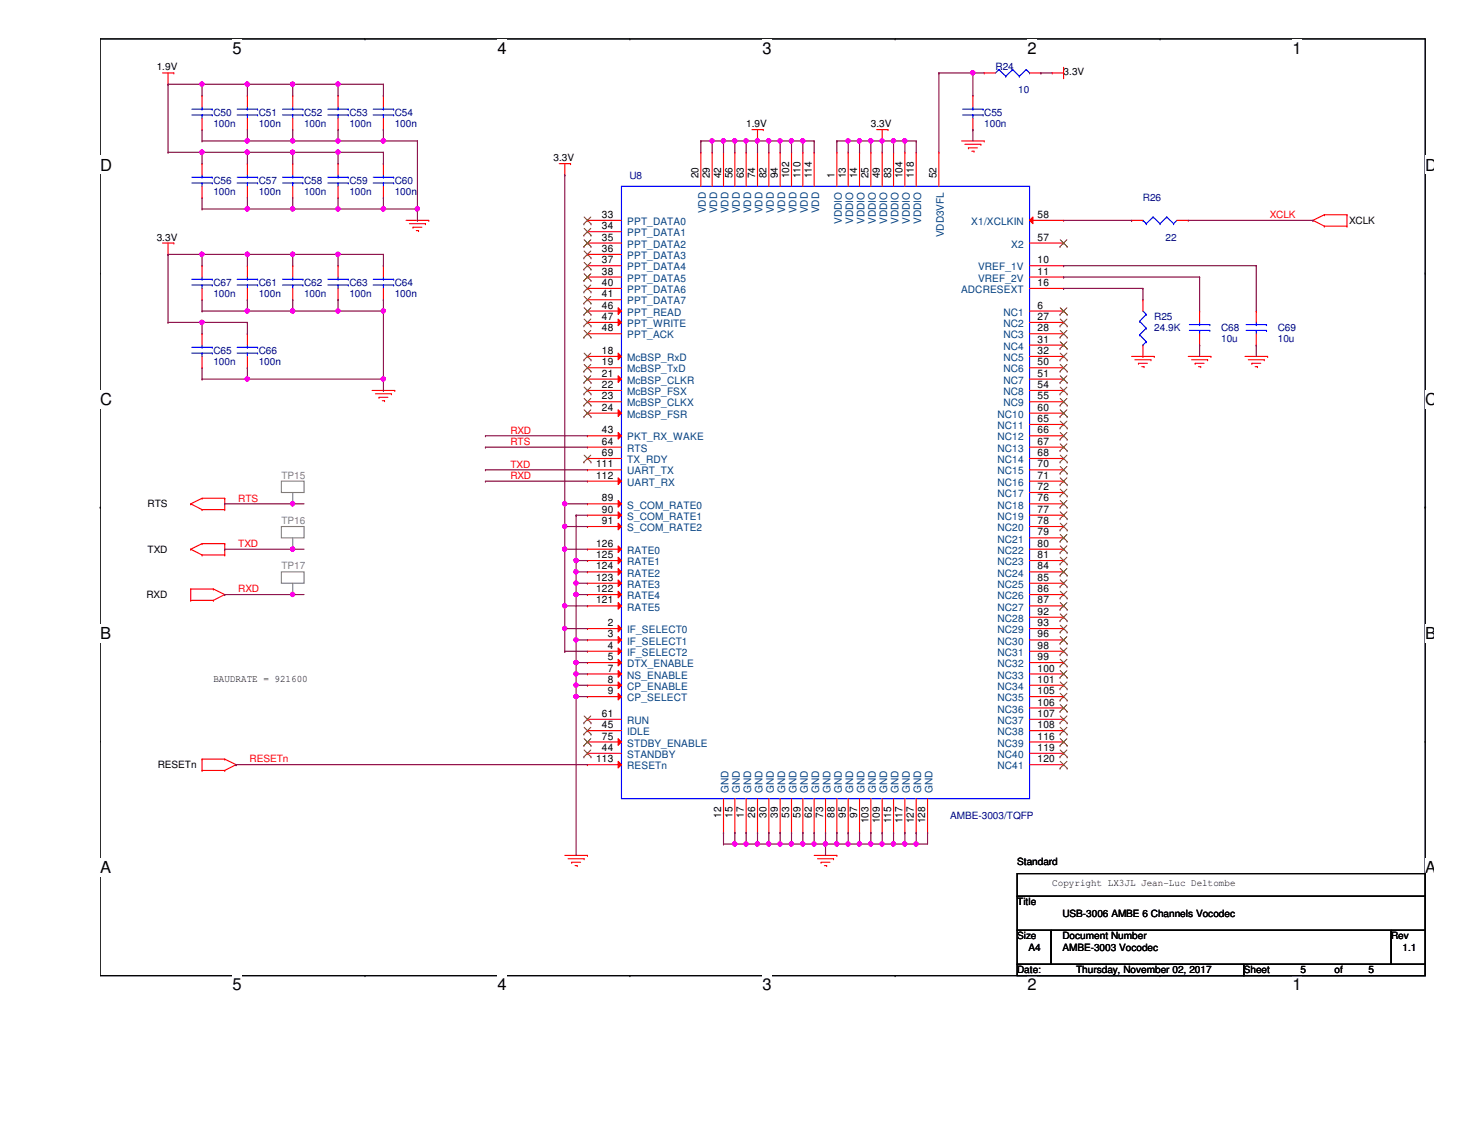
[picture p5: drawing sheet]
<svg xmlns="http://www.w3.org/2000/svg" width="279mm" height="216mm" viewBox="0 0 279 216" stroke-linecap="round" stroke-linejoin="round" font-family="sans-serif">
<defs><g id="words">
<g font-size="3.1">
<text x="44.3" y="10.2">5</text>
<text x="94.7" y="10.2">4</text>
<text x="145.2" y="10.2">3</text>
<text x="195.7" y="10.2">2</text>
<text x="246.2" y="10.2">1</text>
<text x="19" y="32.5">D</text>
<text x="271.4" y="32.5">D</text>
<text x="19" y="77">C</text>
<text x="271.4" y="77">C</text>
<text x="19" y="121.6">B</text>
<text x="271.4" y="121.6">B</text>
<text x="19" y="166.2">A</text>
<text x="271.4" y="166.2">A</text>
<text x="44.3" y="188.6">5</text>
<text x="94.7" y="188.6">4</text>
<text x="145.2" y="188.6">3</text>
<text x="195.7" y="188.6">2</text>
<text x="246.2" y="188.6">1</text>
</g>
<g font-size="1.9">
<text x="29.8" y="13.4">1.9V</text>
<text x="202.6" y="14.3">3.3V</text>
<text x="142.1" y="24.2">1.9V</text>
<text x="165.9" y="24.2">3.3V</text>
<text x="105.4" y="30.7">3.3V</text>
<text x="133" y="34" transform="rotate(-90 133 34)">20</text>
<text x="135.2" y="34" transform="rotate(-90 135.2 34)">29</text>
<text x="137.3" y="34" transform="rotate(-90 137.3 34)">42</text>
<text x="139.5" y="34" transform="rotate(-90 139.5 34)">56</text>
<text x="141.6" y="34" transform="rotate(-90 141.6 34)">63</text>
<text x="143.8" y="34" transform="rotate(-90 143.8 34)">74</text>
<text x="146" y="34" transform="rotate(-90 146 34)">82</text>
<text x="148.1" y="34" transform="rotate(-90 148.1 34)">94</text>
<text x="150.3" y="34" transform="rotate(-90 150.3 34)">102</text>
<text x="152.4" y="34" transform="rotate(-90 152.4 34)">110</text>
<text x="154.6" y="34" transform="rotate(-90 154.6 34)">114</text>
<text x="158.9" y="34" transform="rotate(-90 158.9 34)">1</text>
<text x="161.1" y="34" transform="rotate(-90 161.1 34)">13</text>
<text x="163.2" y="34" transform="rotate(-90 163.2 34)">14</text>
<text x="165.4" y="34" transform="rotate(-90 165.4 34)">25</text>
<text x="167.6" y="34" transform="rotate(-90 167.6 34)">49</text>
<text x="169.7" y="34" transform="rotate(-90 169.7 34)">83</text>
<text x="171.9" y="34" transform="rotate(-90 171.9 34)">104</text>
<text x="174" y="34" transform="rotate(-90 174 34)">118</text>
<text x="178.4" y="34" transform="rotate(-90 178.4 34)">52</text>
<text x="114.6" y="41.5">33</text>
<text x="197.6" y="41.5">58</text>
<text x="29.8" y="45.8">3.3V</text>
<text x="114.6" y="43.6">34</text>
<text x="114.6" y="45.8">35</text>
<text x="114.6" y="48">36</text>
<text x="197.6" y="45.8">57</text>
<text x="257" y="42.6">XCLK</text>
<text x="114.6" y="50.1">37</text>
<text x="114.6" y="52.3">38</text>
<text x="197.6" y="50.1">10</text>
<text x="197.6" y="52.3">11</text>
<text x="114.6" y="54.4">40</text>
<text x="114.6" y="56.6">41</text>
<text x="114.6" y="58.8">46</text>
<text x="197.6" y="54.4">16</text>
<text x="197.6" y="58.8">6</text>
<text x="114.6" y="60.9">47</text>
<text x="114.6" y="63.1">48</text>
<text x="197.6" y="60.9">27</text>
<text x="197.6" y="63.1">28</text>
<text x="197.6" y="65.2">31</text>
<text x="114.6" y="67.4">18</text>
<text x="114.6" y="69.6">19</text>
<text x="114.6" y="71.7">21</text>
<text x="197.6" y="67.4">32</text>
<text x="197.6" y="69.6">50</text>
<text x="197.6" y="71.7">51</text>
<text x="114.6" y="73.9">22</text>
<text x="114.6" y="76">23</text>
<text x="197.6" y="73.9">54</text>
<text x="197.6" y="76">55</text>
<text x="114.6" y="78.2">24</text>
<text x="114.6" y="82.5">43</text>
<text x="197.6" y="78.2">60</text>
<text x="197.6" y="80.3">65</text>
<text x="197.6" y="82.5">66</text>
<text x="113.5" y="89">111</text>
<text x="114.6" y="84.7">64</text>
<text x="114.6" y="86.8">69</text>
<text x="197.6" y="84.7">67</text>
<text x="197.6" y="86.8">68</text>
<text x="197.6" y="89">70</text>
<text x="113.5" y="91.1">112</text>
<text x="114.6" y="95.5">89</text>
<text x="197.6" y="91.1">71</text>
<text x="197.6" y="93.3">72</text>
<text x="197.6" y="95.5">76</text>
<text x="28.1" y="96.6">RTS</text>
<text x="114.6" y="97.6">90</text>
<text x="114.6" y="99.8">91</text>
<text x="197.6" y="97.6">77</text>
<text x="197.6" y="99.8">78</text>
<text x="197.6" y="101.9">79</text>
<text x="28.1" y="105.2">TXD</text>
<text x="113.5" y="104.1">126</text>
<text x="113.5" y="106.3">125</text>
<text x="197.6" y="104.1">80</text>
<text x="197.6" y="106.3">81</text>
<text x="27.9" y="113.8">RXD</text>
<text x="113.5" y="108.4">124</text>
<text x="113.5" y="110.6">123</text>
<text x="113.5" y="112.7">122</text>
<text x="197.6" y="108.4">84</text>
<text x="197.6" y="110.6">85</text>
<text x="197.6" y="112.7">86</text>
<text x="113.5" y="114.9">121</text>
<text x="115.7" y="119.2">2</text>
<text x="197.6" y="114.9">87</text>
<text x="197.6" y="117.1">92</text>
<text x="197.6" y="119.2">93</text>
<text x="115.7" y="121.4">3</text>
<text x="115.7" y="123.5">4</text>
<text x="115.7" y="125.7">5</text>
<text x="197.6" y="121.4">96</text>
<text x="197.6" y="123.5">98</text>
<text x="197.6" y="125.7">99</text>
<text x="40.6" y="129.8">BAUDRATE = 921600</text>
<text x="115.7" y="127.8">7</text>
<text x="115.7" y="130">8</text>
<text x="197.6" y="127.8">100</text>
<text x="197.6" y="130">101</text>
<text x="114.6" y="136.5">61</text>
<text x="115.7" y="132.2">9</text>
<text x="197.6" y="132.2">105</text>
<text x="197.6" y="134.3">106</text>
<text x="197.6" y="136.5">107</text>
<text x="114.6" y="143">44</text>
<text x="114.6" y="138.6">45</text>
<text x="114.6" y="140.8">75</text>
<text x="197.6" y="138.6">108</text>
<text x="197.6" y="140.8">116</text>
<text x="197.6" y="143">119</text>
<text x="30.1" y="146.2">RESETn</text>
<text x="113.5" y="145.1">113</text>
<text x="197.6" y="145.1">120</text>
<text x="137.3" y="155.7" transform="rotate(-90 137.3 155.7)">12</text>
<text x="139.5" y="155.7" transform="rotate(-90 139.5 155.7)">15</text>
<text x="141.6" y="155.7" transform="rotate(-90 141.6 155.7)">17</text>
<text x="143.8" y="155.7" transform="rotate(-90 143.8 155.7)">26</text>
<text x="146" y="155.7" transform="rotate(-90 146 155.7)">30</text>
<text x="148.1" y="155.7" transform="rotate(-90 148.1 155.7)">39</text>
<text x="150.3" y="155.7" transform="rotate(-90 150.3 155.7)">53</text>
<text x="152.4" y="155.7" transform="rotate(-90 152.4 155.7)">59</text>
<text x="154.6" y="155.7" transform="rotate(-90 154.6 155.7)">62</text>
<text x="156.8" y="155.7" transform="rotate(-90 156.8 155.7)">73</text>
<text x="158.9" y="155.7" transform="rotate(-90 158.9 155.7)">88</text>
<text x="161.1" y="155.7" transform="rotate(-90 161.1 155.7)">95</text>
<text x="163.2" y="155.7" transform="rotate(-90 163.2 155.7)">97</text>
<text x="165.4" y="156.8" transform="rotate(-90 165.4 156.8)">103</text>
<text x="167.6" y="156.8" transform="rotate(-90 167.6 156.8)">109</text>
<text x="169.7" y="156.8" transform="rotate(-90 169.7 156.8)">115</text>
<text x="171.9" y="156.8" transform="rotate(-90 171.9 156.8)">117</text>
<text x="174" y="156.8" transform="rotate(-90 174 156.8)">127</text>
<text x="176.2" y="156.8" transform="rotate(-90 176.2 156.8)">128</text>
<text x="193.7" y="164.8">Standard</text>
<text x="193.7" y="172.3">Title</text>
<text x="200.4" y="168.7">Copyright LX3JL Jean-Luc Deltombe</text>
<text x="193.7" y="178.8">Size</text>
<text x="202.4" y="174.5">USB-3006 AMBE 6 Channels Vocodec</text>
<text x="202.4" y="178.8">Document Number</text>
<text x="265" y="178.8">Rev</text>
<text x="193.7" y="185.3">Date:</text>
<text x="195.9" y="181">A4</text>
<text x="202.4" y="181">AMBE-3003 Vocodec</text>
<text x="204.9" y="185.3">Thursday, November 02, 2017</text>
<text x="236.9" y="185.3">Sheet</text>
<text x="247.7" y="185.3">5</text>
<text x="254.2" y="185.3">of</text>
<text x="260.6" y="185.3">5</text>
<text x="267.1" y="181">1.1</text>
</g>
<g font-size="1.9" fill="#000080">
<text x="189.6" y="13.4">R24</text>
<text x="193.9" y="17.7">10</text>
<text x="40.6" y="22.1">C50</text>
<text x="49.3" y="22.1">C51</text>
<text x="57.9" y="22.1">C52</text>
<text x="66.5" y="22.1">C53</text>
<text x="75.2" y="22.1">C54</text>
<text x="187.5" y="22.1">C55</text>
<text x="40.6" y="24.2">100n</text>
<text x="49.3" y="24.2">100n</text>
<text x="57.9" y="24.2">100n</text>
<text x="66.5" y="24.2">100n</text>
<text x="75.2" y="24.2">100n</text>
<text x="187.5" y="24.2">100n</text>
<text x="40.6" y="35">C56</text>
<text x="49.3" y="35">C57</text>
<text x="57.9" y="35">C58</text>
<text x="66.5" y="35">C59</text>
<text x="75.2" y="35">C60</text>
<text x="119.9" y="34.2">U8</text>
<text x="40.6" y="37.2">100n</text>
<text x="49.3" y="37.2">100n</text>
<text x="57.9" y="37.2">100n</text>
<text x="66.5" y="37.2">100n</text>
<text x="75.2" y="37.2">100n</text>
<text x="217.7" y="38.3">R26</text>
<text x="222" y="45.8">22</text>
<text x="40.6" y="54.4">C67</text>
<text x="40.6" y="56.6">100n</text>
<text x="49.3" y="54.4">C61</text>
<text x="49.3" y="56.6">100n</text>
<text x="57.9" y="54.4">C62</text>
<text x="57.9" y="56.6">100n</text>
<text x="66.5" y="54.4">C63</text>
<text x="66.5" y="56.6">100n</text>
<text x="75.2" y="54.4">C64</text>
<text x="75.2" y="56.6">100n</text>
<text x="219.8" y="60.9">R25</text>
<text x="219.8" y="63.1">24.9K</text>
<text x="232.6" y="63.1">C68</text>
<text x="232.6" y="65">10u</text>
<text x="243.4" y="63.1">C69</text>
<text x="243.4" y="65">10u</text>
<text x="40.6" y="67.4">C65</text>
<text x="40.6" y="69.6">100n</text>
<text x="49.3" y="67.4">C66</text>
<text x="49.3" y="69.6">100n</text>
<text x="181" y="155.9">AMBE-3003/TQFP</text>
</g>
<g font-size="1.9" fill="#004080">
<text x="134.4" y="40.6" transform="rotate(-90 134.4 40.6)">VDD</text>
<text x="136.6" y="40.6" transform="rotate(-90 136.6 40.6)">VDD</text>
<text x="138.7" y="40.6" transform="rotate(-90 138.7 40.6)">VDD</text>
<text x="140.9" y="40.6" transform="rotate(-90 140.9 40.6)">VDD</text>
<text x="143" y="40.6" transform="rotate(-90 143 40.6)">VDD</text>
<text x="145.2" y="40.6" transform="rotate(-90 145.2 40.6)">VDD</text>
<text x="147.4" y="40.6" transform="rotate(-90 147.4 40.6)">VDD</text>
<text x="149.5" y="40.6" transform="rotate(-90 149.5 40.6)">VDD</text>
<text x="151.7" y="40.6" transform="rotate(-90 151.7 40.6)">VDD</text>
<text x="153.8" y="40.6" transform="rotate(-90 153.8 40.6)">VDD</text>
<text x="156" y="40.6" transform="rotate(-90 156 40.6)">VDD</text>
<text x="119.5" y="42.8">PPT_DATA0</text>
<text x="119.5" y="45">PPT_DATA1</text>
<text x="119.5" y="47.2">PPT_DATA2</text>
<text x="160.3" y="42.7" transform="rotate(-90 160.3 42.7)">VDDIO</text>
<text x="162.5" y="42.7" transform="rotate(-90 162.5 42.7)">VDDIO</text>
<text x="164.6" y="42.7" transform="rotate(-90 164.6 42.7)">VDDIO</text>
<text x="166.8" y="42.7" transform="rotate(-90 166.8 42.7)">VDDIO</text>
<text x="169" y="42.7" transform="rotate(-90 169 42.7)">VDDIO</text>
<text x="171.1" y="42.7" transform="rotate(-90 171.1 42.7)">VDDIO</text>
<text x="173.3" y="42.7" transform="rotate(-90 173.3 42.7)">VDDIO</text>
<text x="175.4" y="42.7" transform="rotate(-90 175.4 42.7)">VDDIO</text>
<text x="179.7" y="45.2" transform="rotate(-90 179.7 45.2)">VDD3VFL</text>
<text x="185" y="42.8">X1/XCLKIN</text>
<text x="192.6" y="47.2">X2</text>
<text x="119.5" y="49.3">PPT_DATA3</text>
<text x="119.5" y="51.5">PPT_DATA4</text>
<text x="119.5" y="53.6">PPT_DATA5</text>
<text x="186.3" y="51.5">VREF_1V</text>
<text x="186.3" y="53.6">VREF_2V</text>
<text x="119.5" y="55.8">PPT_DATA6</text>
<text x="119.5" y="58">PPT_DATA7</text>
<text x="183" y="55.8">ADCRESEXT</text>
<text x="119.5" y="60.1">PPT_READ</text>
<text x="119.5" y="62.3">PPT_WRITE</text>
<text x="119.5" y="64.4">PPT_ACK</text>
<text x="191.1" y="60.1">NC1</text>
<text x="191.1" y="62.3">NC2</text>
<text x="191.1" y="64.4">NC3</text>
<text x="119.5" y="68.7">McBSP_RxD</text>
<text x="119.5" y="70.9">McBSP_TxD</text>
<text x="191.1" y="66.6">NC4</text>
<text x="191.1" y="68.7">NC5</text>
<text x="191.1" y="70.9">NC6</text>
<text x="119.5" y="73.1">McBSP_CLKR</text>
<text x="119.5" y="75.2">McBSP_FSX</text>
<text x="119.5" y="77.4">McBSP_CLKX</text>
<text x="191.1" y="73.1">NC7</text>
<text x="191.1" y="75.2">NC8</text>
<text x="191.1" y="77.4">NC9</text>
<text x="119.5" y="79.5">McBSP_FSR</text>
<text x="119.5" y="83.9">PKT_RX_WAKE</text>
<text x="190" y="79.5">NC10</text>
<text x="190" y="81.7">NC11</text>
<text x="190" y="83.9">NC12</text>
<text x="119.5" y="86">RTS</text>
<text x="119.5" y="88.2">TX_RDY</text>
<text x="190" y="86">NC13</text>
<text x="190" y="88.2">NC14</text>
<text x="119.5" y="90.3">UART_TX</text>
<text x="119.5" y="92.5">UART_RX</text>
<text x="190" y="90.3">NC15</text>
<text x="190" y="92.5">NC16</text>
<text x="190" y="94.7">NC17</text>
<text x="119.5" y="96.8">S_COM_RATE0</text>
<text x="119.5" y="99">S_COM_RATE1</text>
<text x="119.5" y="101.1">S_COM_RATE2</text>
<text x="190" y="96.8">NC18</text>
<text x="190" y="99">NC19</text>
<text x="190" y="101.1">NC20</text>
<text x="119.5" y="105.5">RATE0</text>
<text x="119.5" y="107.6">RATE1</text>
<text x="190" y="103.3">NC21</text>
<text x="190" y="105.5">NC22</text>
<text x="190" y="107.6">NC23</text>
<text x="119.5" y="109.8">RATE2</text>
<text x="119.5" y="111.9">RATE3</text>
<text x="190" y="109.8">NC24</text>
<text x="190" y="111.9">NC25</text>
<text x="119.5" y="114.1">RATE4</text>
<text x="119.5" y="116.2">RATE5</text>
<text x="190" y="114.1">NC26</text>
<text x="190" y="116.2">NC27</text>
<text x="190" y="118.4">NC28</text>
<text x="119.5" y="120.6">IF_SELECT0</text>
<text x="119.5" y="122.7">IF_SELECT1</text>
<text x="119.5" y="124.9">IF_SELECT2</text>
<text x="190" y="120.6">NC29</text>
<text x="190" y="122.7">NC30</text>
<text x="190" y="124.9">NC31</text>
<text x="119.5" y="127">DTX_ENABLE</text>
<text x="119.5" y="129.2">NS_ENABLE</text>
<text x="119.5" y="131.4">CP_ENABLE</text>
<text x="190" y="127">NC32</text>
<text x="190" y="129.2">NC33</text>
<text x="190" y="131.4">NC34</text>
<text x="119.5" y="133.5">CP_SELECT</text>
<text x="119.5" y="137.8">RUN</text>
<text x="190" y="133.5">NC35</text>
<text x="190" y="135.7">NC36</text>
<text x="190" y="137.8">NC37</text>
<text x="119.5" y="140">IDLE</text>
<text x="119.5" y="142.2">STDBY_ENABLE</text>
<text x="190" y="140">NC38</text>
<text x="190" y="142.2">NC39</text>
<text x="119.5" y="144.3">STANDBY</text>
<text x="119.5" y="146.5">RESETn</text>
<text x="190" y="144.3">NC40</text>
<text x="190" y="146.5">NC41</text>
<text x="138.7" y="151" transform="rotate(-90 138.7 151)">GND</text>
<text x="140.9" y="151" transform="rotate(-90 140.9 151)">GND</text>
<text x="143" y="151" transform="rotate(-90 143 151)">GND</text>
<text x="145.2" y="151" transform="rotate(-90 145.2 151)">GND</text>
<text x="147.4" y="151" transform="rotate(-90 147.4 151)">GND</text>
<text x="149.5" y="151" transform="rotate(-90 149.5 151)">GND</text>
<text x="151.7" y="151" transform="rotate(-90 151.7 151)">GND</text>
<text x="153.8" y="151" transform="rotate(-90 153.8 151)">GND</text>
<text x="156" y="151" transform="rotate(-90 156 151)">GND</text>
<text x="158.2" y="151" transform="rotate(-90 158.2 151)">GND</text>
<text x="160.3" y="151" transform="rotate(-90 160.3 151)">GND</text>
<text x="162.5" y="151" transform="rotate(-90 162.5 151)">GND</text>
<text x="164.6" y="151" transform="rotate(-90 164.6 151)">GND</text>
<text x="166.8" y="151" transform="rotate(-90 166.8 151)">GND</text>
<text x="169" y="151" transform="rotate(-90 169 151)">GND</text>
<text x="171.1" y="151" transform="rotate(-90 171.1 151)">GND</text>
<text x="173.3" y="151" transform="rotate(-90 173.3 151)">GND</text>
<text x="175.4" y="151" transform="rotate(-90 175.4 151)">GND</text>
<text x="177.6" y="151" transform="rotate(-90 177.6 151)">GND</text>
</g>
<g font-size="1.9" fill="#f00">
<text x="241.9" y="41.5">XCLK</text>
<text x="97.2" y="82.5">RXD</text>
<text x="97.2" y="84.7">RTS</text>
<text x="97.2" y="89">TXD</text>
<text x="45.4" y="95.5">RTS</text>
<text x="97.2" y="91.2">RXD</text>
<text x="45.4" y="104.1">TXD</text>
<text x="45.4" y="112.8">RXD</text>
<text x="47.5" y="145.2">RESETn</text>
</g>
<g font-size="1.9" fill="#808080">
<text x="53.6" y="91.1">TP15</text>
<text x="53.6" y="99.8">TP16</text>
<text x="53.6" y="108.4">TP17</text>
</g>
</g></defs>
<path d="M19.1 7.4h252.3v178.4h-252.3z" fill="none" stroke="#000" stroke-width=".21"/>
<g fill="#fff">
<path d="M44.3 7.4h1.7v3.5h-1.7z"/>
<path d="M44.3 185.8h1.7v3.4h-1.7z"/>
</g>
<path d="M69.5 7.4h.1M69.5 185.8h.1" fill="none" stroke="#000" stroke-width=".21"/>
<g fill="#fff">
<path d="M94.7 7.4h1.8v3.5h-1.8z"/>
<path d="M94.7 185.8h1.8v3.4h-1.8z"/>
</g>
<path d="M120 7.4h.1M120 185.8h.1" fill="none" stroke="#000" stroke-width=".21"/>
<g fill="#fff">
<path d="M145.2 7.4h1.7v3.5h-1.7z"/>
<path d="M145.2 185.8h1.7v3.4h-1.7z"/>
</g>
<path d="M170.5 7.4h.1M170.5 185.8h.1" fill="none" stroke="#000" stroke-width=".21"/>
<g fill="#fff">
<path d="M195.7 7.4h1.7v3.5h-1.7z"/>
<path d="M195.7 185.8h1.7v3.4h-1.7z"/>
</g>
<path d="M220.9 7.4h.1M220.9 185.8h.1" fill="none" stroke="#000" stroke-width=".21"/>
<g fill="#fff">
<path d="M246.2 7.4h1.7v3.5h-1.7z"/>
<path d="M246.2 185.8h1.7v3.4h-1.7z"/>
<path d="M19.1 29.7h2.2v3.4h-2.2z"/>
<path d="M271.4 29.7h1.7v3.4h-1.7z"/>
<path d="M19.1 74.3h2.2v3.4h-2.2z"/>
<path d="M271.4 74.3h1.7v3.4h-1.7z"/>
</g>
<path d="M19.1 52h.1M271.4 52h.1" fill="none" stroke="#000" stroke-width=".21"/>
<g fill="#fff">
<path d="M19.1 118.8h2v3.5h-2z"/>
<path d="M271.4 118.8h1.7v3.5h-1.7z"/>
</g>
<path d="M19.1 96.6h.1M271.4 96.6h.1" fill="none" stroke="#000" stroke-width=".21"/>
<path d="M19.1 96.6h.1M271.4 96.6h.1" fill="none" stroke="#000" stroke-width=".19"/>
<g fill="#fff">
<path d="M19.1 163.4h2v3.5h-2z"/>
<path d="M271.4 163.4h1.7v3.5h-1.7z"/>
</g>
<path d="M19.1 141.1h.1M271.4 141.1h.1M193.7 166.3h77.7v4.3h-77.7zM193.7 170.6h77.7v6.5h-77.7zM193.7 177.1h6.5v6.5h-6.5zM200.2 177.1h64.8v6.5h-64.8zM265 177.1h6.4v6.5h-6.4zM193.7 183.6h43.2v2.2h-43.2zM236.9 183.6h34.5v2.2h-34.5z" fill="none" stroke="#000" stroke-width=".21"/>
<g fill="none" stroke="#f00" stroke-width=".21">
<path d="M30.9 13.9h2.2M32 16h.1M32 13.9v2.1M33.1 13.9h.1M38.5 18.2h.1M38.5 18.2v2.2M55.8 18.2h.1M55.8 18.2v2.2M73 18.2h.1M73 18.2v2.2M187.5 13.9h.1M187.5 13.9h2.1"/>
<path d="M196.1 13.9h2.1M198.2 13.9h.1M200.4 13.9h.1M200.4 13.9h2.2M202.6 12.8h.1M202.6 12.8v2.2M38.5 24.7h.1M38.5 31.2h.1M38.5 37.6h.1M38.5 22.5v2.2M38.5 31.2v2.1M38.5 35.5v2.1"/>
<path d="M47.1 31.2h.1M47.1 37.6h.1M47.1 31.2v2.1M47.1 35.5v2.1M55.8 31.2h.1M55.8 37.6h.1M55.8 24.7h.1M55.8 22.5v2.2M55.8 31.2v2.1M55.8 35.5v2.1M64.4 31.2h.1M64.4 37.6h.1"/>
<path d="M64.4 31.2v2.1M64.4 35.5v2.1M73 31.2h.1M73 37.6h.1M73 24.7h.1M73 22.5v2.2M73 31.2v2.1M73 35.5v2.1M106.5 31.2h2.2M107.6 33.3h.1M107.6 31.2v2.1M108.7 31.2h.1"/>
<path d="M133.5 29h.1M133.5 29v6.5M135.6 29h.1M135.6 29v6.5M137.8 29h.1M137.8 29v6.5M140 29h.1M140 29v6.5M142.1 29h.1M142.1 29v6.5M143.2 24.7h2.2M144.3 26.8h.1"/>
<path d="M144.3 29h.1M144.3 24.7v2.1M144.3 29v6.5M145.4 24.7h.1M146.4 29h.1M146.4 29v6.5M148.6 29h.1M148.6 29v6.5M150.7 29h.1M150.7 29v6.5M152.9 29h.1M152.9 29v6.5"/>
<path d="M155.1 29h.1M155.1 29v6.5M159.4 29h.1M159.4 29v6.5M161.5 29h.1M161.5 29v6.5M163.7 29h.1M163.7 29v6.5M165.9 29h.1M165.9 29v6.5M167 24.7h2.1M168 26.8h.1"/>
<path d="M168 29h.1M168 24.7v2.1M168 29v6.5M169.1 24.7h.1M170.2 29h.1M170.2 29v6.5M172.3 29h.1M172.3 29v6.5M174.5 29h.1M174.5 29v6.5M183.1 26.8h4.4M183.8 27.5h3"/>
<path d="M184.4 28.2h.1M184.4 28.2h1.7M185.1 28.8h.4M185.5 28.8h.1M186.8 27.5h.1M187.5 26.8h.1M30.9 46.3h2.2M32 48.4h.1M32 46.3v2.1M33.1 46.3h.1M38.5 50.6h.1M38.5 57.1h.1"/>
<path d="M38.5 50.6v2.1M38.5 54.9v2.2M77.3 42h4.4M78 42.6h3M78.7 43.3h.1M78.7 43.3h1.6M79.3 43.9h.4M79.7 43.9h.1M81 42.6h.1M81.7 42h.1M111.9 42h.1M111.9 44.1h.1"/>
<path d="M111.9 46.3h.1M111.9 48.4h.1M111.9 50.6h.1M111.9 52.7h.1M111.9 54.9h.1M111.9 57.1h.1M111.9 42h6.5M111.9 46.3h6.5M111.9 50.6h6.5M111.9 52.7h6.5M111.9 54.9h6.5M111.9 44.1h6.5"/>
<path d="M111.9 48.4h6.5M111.9 57.1h6.5M196.1 50.6h6.5M196.1 52.7h6.5M196.1 54.9h6.5M202.6 50.6h.1M202.6 52.7h.1M202.6 54.9h.1M215.5 42h.1M215.5 42h2.2M224.2 42h2.1M226.3 42h.1"/>
<path d="M228.5 59.2h.1M228.5 59.2v2.2M239.3 59.2h.1M239.3 59.2v2.2M250.1 42h.1M250.1 42l2.1 1.1M252.2 40.9h.1M252.2 43.1h.1M252.2 40.9l-2.1 1.1M252.2 40.9h4.3M252.2 43.1h4.3M256.5 40.9h.1"/>
<path d="M256.5 43.1h.1M256.5 40.9v2.2M70.9 74.3h4.3M71.5 75h3M72.2 75.6h.1M72.2 75.6h1.7M72.8 76.3h.4M73.2 76.3h.1M74.5 75h.1M75.2 74.3h.1M215.5 67.9h4.3M216.2 68.5h3"/>
<path d="M216.8 69.2h.1M216.8 69.2h1.7M217.5 69.8h.4M217.9 69.8h.1M219.2 68.5h.1M219.8 67.9h.1M226.3 67.9h4.3M226.9 68.5h3.1M227.6 69.2h.1M227.6 69.2h1.7M228.3 69.8h.4M228.5 65.7h.1"/>
<path d="M228.5 63.5v2.2M228.7 69.8h.1M230 68.5h.1M230.6 67.9h.1M237.1 67.9h4.3M237.7 68.5h3.1M238.4 69.2h.1M238.4 69.2h1.7M239.1 69.8h.4M239.3 65.7h.1M239.3 63.5v2.2M239.5 69.8h.1"/>
<path d="M240.8 68.5h.1M241.4 67.9h.1M36.3 95.9h.1M36.3 95.9l2.2 1.1M38.5 94.9h.1M38.5 97h.1M38.5 94.9l-2.2 1M38.5 94.9h4.3M38.5 97h4.3M42.8 94.9h.1M42.8 97h.1M42.8 94.9v2.1"/>
<path d="M36.3 114.3h.1M36.3 112.1h.1M36.3 104.6h.1M36.3 112.1h4.3M36.3 114.3h4.3M36.3 112.1v2.2M36.3 104.6l2.2 1.1M38.5 103.5h.1M38.5 105.7h.1M38.5 103.5l-2.2 1.1M38.5 103.5h4.3M38.5 105.7h4.3"/>
<path d="M40.6 112.1h.1M40.6 114.3h.1M40.6 112.1l2.2 1.1M42.8 113.2h.1M42.8 103.5h.1M42.8 105.7h.1M42.8 113.2l-2.2 1.1M42.8 103.5v2.2M38.5 146.7h.1M38.5 144.5h.1M38.5 144.5h4.3M38.5 146.7h4.3"/>
<path d="M38.5 144.5v2.2M42.8 144.5h.1M42.8 146.7h.1M42.8 144.5l2.2 1.1M45 145.6h.1M45 145.6l-2.2 1.1M137.8 158.5h.1M137.8 152.1v6.4M140 158.5h.1M140 152.1v6.4M142.1 158.5h.1M142.1 152.1v6.4"/>
<path d="M144.3 158.5h.1M144.3 152.1v6.4M146.4 158.5h.1M146.4 152.1v6.4M148.6 158.5h.1M148.6 152.1v6.4M150.7 158.5h.1M150.7 152.1v6.4M152.9 158.5h.1M152.9 152.1v6.4M155.1 158.5h.1M155.1 152.1v6.4"/>
<path d="M157.2 158.5h.1M157.2 152.1v6.4M159.4 158.5h.1M159.4 152.1v6.4M161.5 158.5h.1M161.5 152.1v6.4M163.7 158.5h.1M163.7 152.1v6.4M165.9 158.5h.1M165.9 152.1v6.4M168 158.5h.1M168 152.1v6.4"/>
<path d="M170.2 158.5h.1M170.2 152.1v6.4M172.3 158.5h.1M172.3 152.1v6.4M174.5 158.5h.1M174.5 152.1v6.4M176.7 158.5h.1M176.7 152.1v6.4M107.6 162.9h4.3M108.2 163.5h3.1M108.9 164.2h.1M108.9 164.2h1.7"/>
<path d="M109.5 164.8h.4M109.9 164.8h.1M111.3 163.5h.1M111.9 162.9h.1M155.1 162.9h4.3M155.7 163.5h3.1M156.4 164.2h.1M156.4 164.2h1.7M157 164.8h.4M157.4 164.8h.1M158.8 163.5h.1M159.4 162.9h.1"/>
</g>
<g fill="none" stroke="#00f" stroke-width=".21">
<path d="M190.2 13.2h.1M190.2 13.2l-.6 .7M190.2 13.2l1.4 1.3M191.6 14.5h.1M192.9 13.2h.1M192.9 13.2l-1.3 1.3M192.9 13.2l1.2 1.3M194.1 14.5h.1M195.5 13.2h.1M195.5 13.2l-1.4 1.3M195.5 13.2l.6 .7M196.1 13.9h.1"/>
<path d="M36.5 34.8h3.9M36.5 33.7h3.9M36.5 21.9h3.9M36.5 20.8h3.9M38.5 20.8h.1M38.5 21.9h.1M38.5 33.7h.1M38.5 34.8h.1M38.5 20.4v.4M38.5 21.9v.6M38.5 33.3v.4M38.5 34.8v.7"/>
<path d="M40.4 21.9h.1M40.4 20.8h.1M40.4 34.8h.1M40.4 33.7h.1M45.2 34.8h3.9M45.2 33.7h3.9M47.1 33.7h.1M47.1 34.8h.1M47.1 33.3v.4M47.1 34.8v.7M49.1 34.8h.1M49.1 33.7h.1"/>
<path d="M53.8 34.8h3.9M53.8 33.7h3.9M53.8 21.9h3.9M53.8 20.8h3.9M55.8 33.7h.1M55.8 34.8h.1M55.8 20.8h.1M55.8 21.9h.1M55.8 20.4v.4M55.8 21.9v.6M55.8 33.3v.4M55.8 34.8v.7"/>
<path d="M57.7 34.8h.1M57.7 33.7h.1M57.7 21.9h.1M57.7 20.8h.1M62.4 34.8h3.9M62.4 33.7h3.9M64.4 33.7h.1M64.4 34.8h.1M64.4 33.3v.4M64.4 34.8v.7M66.3 34.8h.1M66.3 33.7h.1"/>
<path d="M71.1 34.8h3.9M71.1 33.7h3.9M71.1 21.9h3.9M71.1 20.8h3.9M73 33.7h.1M73 34.8h.1M73 20.8h.1M73 21.9h.1M73 20.4v.4M73 21.9v.6M73 33.3v.4M73 34.8v.7"/>
<path d="M75 34.8h.1M75 33.7h.1M75 21.9h.1M75 20.8h.1M118.4 35.5h77.7v116.6h-77.7zM36.5 54.3h3.9M36.5 53.2h3.9M38.5 53.2h.1M38.5 54.3h.1M38.5 52.7v.5M38.5 54.3v.6M40.4 54.3h.1"/>
<path d="M40.4 53.2h.1M217.7 42h.1M217.7 42l.6 .6M218.3 42.6h.1M219.6 41.3h.1M219.6 41.3l1.3 1.3M219.6 41.3l-1.3 1.3M220.9 42.6h.1M222.2 41.3h.1M222.2 41.3l1.3 1.3M222.2 41.3l-1.3 1.3M223.5 42.6h.1"/>
<path d="M224.2 42l-.7 .6M226.5 62.9h3.9M226.5 61.8h3.9M228.5 61.8h.1M228.5 62.9h.1M228.5 61.4v.4M228.5 62.9v.6M230.4 62.9h.1M230.4 61.8h.1M237.3 62.9h3.9M237.3 61.8h3.9M239.3 61.8h.1"/>
<path d="M239.3 62.9h.1M239.3 61.4v.4M239.3 62.9v.6M241.2 62.9h.1M241.2 61.8h.1"/>
</g>
<path d="M53.6 91.6h4.3v2.2h-4.3zM55.8 95.9h.1M55.8 93.8v2.1" fill="none" stroke="#808080" stroke-width=".21"/>
<g fill="none" stroke="#804000" stroke-width=".19">
<path d="M111.2 42.6h.1M111.2 44.8h.1M111.2 46.9h.1M111.2 49.1h.1M111.2 51.3h.1M111.2 53.4h.1M111.2 55.6h.1M111.2 57.7h.1M111.3 41.3l1.3 1.3M111.3 43.5l1.3 1.3M111.3 45.6l1.3 1.3M111.3 47.8l1.3 1.3"/>
<path d="M111.3 50l1.3 1.3M111.3 52.1l1.3 1.3M111.3 54.3l1.3 1.3M111.3 56.4l1.3 1.3M112.5 41.3l-1.3 1.3M112.5 43.5l-1.3 1.3M112.5 45.6l-1.3 1.3M112.5 47.8l-1.3 1.3M112.5 50l-1.3 1.3M112.5 52.1l-1.3 1.3M112.5 54.3l-1.3 1.3M112.5 56.4l-1.3 1.3"/>
<path d="M112.6 42.6h.1M112.6 44.8h.1M112.6 46.9h.1M112.6 49.1h.1M112.6 51.3h.1M112.6 53.4h.1M112.6 55.6h.1M112.6 57.7h.1"/>
</g>
<path d="M117.7 67.2l.7 .7-.7 .6z" fill="#f00"/>
<path d="M111.9 67.9h.1M111.9 70h.1M111.9 67.9h6.5M111.9 70h6.5M117.7 67.2l.7 .7-.7 .6z" fill="none" stroke="#f00" stroke-width=".21"/>
<path d="M111.2 68.5h.1M111.2 70.7h.1M111.3 67.2l1.3 1.3M111.3 69.4l1.3 1.3M112.5 67.2l-1.3 1.3M112.5 69.4l-1.3 1.3M112.6 68.5h.1M112.6 70.7h.1" fill="none" stroke="#804000" stroke-width=".19"/>
<path d="M117.7 71.5l.7 .7-.7 .6z" fill="#f00"/>
<path d="M111.9 72.2h.1M111.9 74.3h.1M111.9 76.5h.1M111.9 72.2h6.5M111.9 74.3h6.5M111.9 76.5h6.5M117.7 71.5l.7 .7-.7 .6z" fill="none" stroke="#f00" stroke-width=".21"/>
<path d="M111.2 72.9h.1M111.2 75h.1M111.2 77.2h.1M111.3 71.5l1.3 1.4M111.3 73.7l1.3 1.3M111.3 75.9l1.3 1.3M112.5 71.5l-1.3 1.4M112.5 73.7l-1.3 1.3M112.5 75.9l-1.3 1.3M112.6 72.9h.1M112.6 75h.1M112.6 77.2h.1" fill="none" stroke="#804000" stroke-width=".19"/>
<path d="M117.7 78l.7 .7-.7 .6z" fill="#f00"/>
<path d="M111.9 78.7h.1M111.9 78.7h6.5M117.7 78l.7 .7-.7 .6z" fill="none" stroke="#f00" stroke-width=".21"/>
<path d="M111.2 79.3h.1M111.3 78l1.3 1.3M112.5 78l-1.3 1.3M112.6 79.3h.1" fill="none" stroke="#804000" stroke-width=".19"/>
<path d="M117.7 119l.7 .7-.7 .6z" fill="#f00"/>
<path d="M111.9 119.7h.1M111.9 119.7h6.5M117.7 119l.7 .7-.7 .6z" fill="none" stroke="#f00" stroke-width=".21"/>
<path d="M117.7 121.2l.7 .6-.7 .7z" fill="#f00"/>
<path d="M111.9 121.8h.1M111.9 121.8h6.5M117.7 121.2l.7 .6-.7 .7z" fill="none" stroke="#f00" stroke-width=".21"/>
<path d="M117.7 123.4l.7 .6-.7 .6z" fill="#f00"/>
<path d="M111.9 124h.1M111.9 124h6.5M117.7 123.4l.7 .6-.7 .6z" fill="none" stroke="#f00" stroke-width=".21"/>
<path d="M117.7 125.5l.7 .7-.7 .6z" fill="#f00"/>
<path d="M111.9 126.2h.1M111.9 126.2h6.5M117.7 125.5l.7 .7-.7 .6z" fill="none" stroke="#f00" stroke-width=".21"/>
<path d="M117.7 127.7l.7 .6-.7 .6z" fill="#f00"/>
<path d="M111.9 128.3h.1M111.9 128.3h6.5M117.7 127.7l.7 .6-.7 .6z" fill="none" stroke="#f00" stroke-width=".21"/>
<path d="M117.7 129.8l.7 .7-.7 .6z" fill="#f00"/>
<path d="M111.9 130.5h.1M111.9 130.5h6.5M117.7 129.8l.7 .7-.7 .6z" fill="none" stroke="#f00" stroke-width=".21"/>
<path d="M117.7 132l.7 .6-.7 .7z" fill="#f00"/>
<path d="M111.9 132.6h.1M111.9 132.6h6.5M117.7 132l.7 .6-.7 .7z" fill="none" stroke="#f00" stroke-width=".21"/>
<path d="M196.7 41.3v1.3l-.6-.6z" fill="#f00"/>
<path d="M178.8 29h.1M178.8 29v6.5M196.1 42h6.5M196.1 46.3h6.5M196.7 41.3v1.3l-.6-.6zM202.6 42h.1M202.6 46.3h.1" fill="none" stroke="#f00" stroke-width=".21"/>
<path d="M201.9 46.9h.1M201.9 45.6l1.3 1.3M203.2 45.6l-1.3 1.3M203.2 46.9h.1" fill="none" stroke="#804000" stroke-width=".19"/>
<path d="M117.7 58.6l.7 .6-.7 .7z" fill="#f00"/>
<path d="M111.9 59.2h.1M111.9 59.2h6.5M117.7 58.6l.7 .6-.7 .7z" fill="none" stroke="#f00" stroke-width=".21"/>
<path d="M111.2 59.9h.1M111.3 58.6l1.3 1.3M112.5 58.6l-1.3 1.3M112.6 59.9h.1" fill="none" stroke="#804000" stroke-width=".19"/>
<path d="M117.7 60.7l.7 .7-.7 .6z" fill="#f00"/>
<path d="M111.9 61.4h.1M111.9 63.5h.1M111.9 61.4h6.5M111.9 63.5h6.5M117.7 60.7l.7 .7-.7 .6z" fill="none" stroke="#f00" stroke-width=".21"/>
<path d="M111.2 62.1h.1M111.2 64.2h.1M111.3 60.7l1.3 1.4M111.3 62.9l1.3 1.3M112.5 60.7l-1.3 1.4M112.5 62.9l-1.3 1.3M112.6 62.1h.1M112.6 64.2h.1" fill="none" stroke="#804000" stroke-width=".19"/>
<path d="M117.7 82.3l.7 .7-.7 .6z" fill="#f00"/>
<path d="M111.9 83h.1M111.9 85.1h.1M111.9 87.3h.1M111.9 83h6.5M111.9 85.1h6.5M111.9 87.3h6.5M117.7 82.3l.7 .7-.7 .6zM111.9 139.1h.1M111.9 139.1h6.5M111.9 143.4h.1M111.9 143.4h6.5" fill="none" stroke="#f00" stroke-width=".21"/>
<path d="M111.2 88h.1M111.3 86.7l1.3 1.3M112.5 86.7l-1.3 1.3M112.6 88h.1M111.2 139.8h.1M111.3 138.5l1.3 1.3M112.5 138.5l-1.3 1.3M112.6 139.8h.1M111.2 144.1h.1M111.3 142.8l1.3 1.3M112.5 142.8l-1.3 1.3M112.6 144.1h.1" fill="none" stroke="#804000" stroke-width=".19"/>
<path d="M117.7 140.6l.7 .7-.7 .6z" fill="#f00"/>
<path d="M111.9 89.4h.1M111.9 89.4h6.5M111.9 141.3h.1M111.9 141.3h6.5M117.7 140.6l.7 .7-.7 .6z" fill="none" stroke="#f00" stroke-width=".21"/>
<path d="M111.2 141.9h.1M111.3 140.6l1.3 1.3M112.5 140.6l-1.3 1.3M112.6 141.9h.1" fill="none" stroke="#804000" stroke-width=".19"/>
<path d="M117.7 91l.7 .6-.7 .6z" fill="#f00"/>
<path d="M111.9 91.6h.1M111.9 91.6h6.5M117.7 91l.7 .6-.7 .6z" fill="none" stroke="#f00" stroke-width=".21"/>
<path d="M117.7 144.9l.7 .7-.7 .6z" fill="#f00"/>
<path d="M111.9 145.6h.1M111.9 145.6h6.5M117.7 144.9l.7 .7-.7 .6z" fill="none" stroke="#f00" stroke-width=".21"/>
<path d="M117.7 95.3l.7 .6-.7 .7z" fill="#f00"/>
<path d="M111.9 95.9h.1M111.9 95.9h6.5M117.7 95.3l.7 .6-.7 .7z" fill="none" stroke="#f00" stroke-width=".21"/>
<path d="M117.7 97.5l.7 .6-.7 .6z" fill="#f00"/>
<path d="M111.9 98.1h.1M111.9 98.1h6.5M117.7 97.5l.7 .6-.7 .6z" fill="none" stroke="#f00" stroke-width=".21"/>
<path d="M117.7 99.6l.7 .6-.7 .7z" fill="#f00"/>
<path d="M117.7 99.6l.7 .6-.7 .7zM111.9 100.2h.1M111.9 100.2h6.5" fill="none" stroke="#f00" stroke-width=".21"/>
<path d="M117.7 103.9l.7 .7-.7 .6z" fill="#f00"/>
<path d="M111.9 104.6h.1M111.9 104.6h6.5M117.7 103.9l.7 .7-.7 .6z" fill="none" stroke="#f00" stroke-width=".21"/>
<path d="M117.7 106.1l.7 .6-.7 .7z" fill="#f00"/>
<path d="M111.9 106.7h.1M111.9 106.7h6.5M117.7 106.1l.7 .6-.7 .7z" fill="none" stroke="#f00" stroke-width=".21"/>
<path d="M117.7 108.2l.7 .7-.7 .6z" fill="#f00"/>
<path d="M111.9 108.9h.1M111.9 108.9h6.5M117.7 108.2l.7 .7-.7 .6z" fill="none" stroke="#f00" stroke-width=".21"/>
<path d="M117.7 110.4l.7 .6-.7 .7z" fill="#f00"/>
<path d="M111.9 111h.1M111.9 111h6.5M117.7 110.4l.7 .6-.7 .7z" fill="none" stroke="#f00" stroke-width=".21"/>
<path d="M117.7 112.6l.7 .6-.7 .6z" fill="#f00"/>
<path d="M111.9 113.2h.1M111.9 113.2h6.5M117.7 112.6l.7 .6-.7 .6z" fill="none" stroke="#f00" stroke-width=".21"/>
<path d="M117.7 114.7l.7 .7-.7 .6z" fill="#f00"/>
<g fill="none" stroke="#f00" stroke-width=".21">
<path d="M47.1 18.2h.1M47.1 18.2v2.2M64.4 18.2h.1M64.4 18.2v2.2M185.3 18.2h.1M185.3 18.2v2.2M47.1 24.7h.1M47.1 22.5v2.2M64.4 24.7h.1M64.4 22.5v2.2M185.3 24.7h.1M185.3 22.5v2.2"/>
<path d="M47.1 50.6h.1M47.1 57.1h.1M47.1 50.6v2.1M47.1 54.9v2.2M55.8 50.6h.1M55.8 57.1h.1M55.8 50.6v2.1M55.8 54.9v2.2M64.4 50.6h.1M64.4 57.1h.1M64.4 50.6v2.1M64.4 54.9v2.2"/>
<path d="M73 50.6h.1M73 57.1h.1M73 50.6v2.1M73 54.9v2.2M196.1 59.2h6.5M202.6 59.2h.1M217.7 57.1h.1M217.7 57.1v2.1M38.5 63.5h.1M38.5 70h.1M38.5 63.5v2.2M38.5 67.9v2.1"/>
<path d="M47.1 63.5h.1M47.1 70h.1M47.1 63.5v2.2M47.1 67.9v2.1M196.1 61.4h6.5M196.1 63.5h6.5M196.1 65.7h6.5M196.1 67.9h6.5M196.1 70h6.5M196.1 72.2h6.5M196.1 74.3h6.5M196.1 76.5h6.5"/>
<path d="M196.1 78.7h6.5M202.6 61.4h.1M202.6 63.5h.1M202.6 65.7h.1M202.6 67.9h.1M202.6 70h.1M202.6 72.2h.1M202.6 74.3h.1M202.6 76.5h.1M202.6 78.7h.1M217.7 67.9h.1M217.7 65.7v2.2"/>
<path d="M196.1 80.8h6.5M196.1 83h6.5M196.1 85.1h6.5M196.1 87.3h6.5M196.1 89.4h6.5M196.1 91.6h6.5M196.1 93.8h6.5M196.1 95.9h6.5M196.1 98.1h6.5M202.6 80.8h.1M202.6 83h.1M202.6 85.1h.1"/>
<path d="M202.6 87.3h.1M202.6 89.4h.1M202.6 91.6h.1M202.6 93.8h.1M202.6 95.9h.1M202.6 98.1h.1M111.9 115.4h.1M111.9 115.4h6.5M117.7 114.7l.7 .7-.7 .6zM196.1 115.4h6.5M196.1 100.2h6.5M196.1 102.4h6.5"/>
<path d="M196.1 104.6h6.5M196.1 106.7h6.5M196.1 108.9h6.5M196.1 111h6.5M196.1 113.2h6.5M196.1 117.5h6.5M196.1 119.7h6.5M202.6 100.2h.1M202.6 102.4h.1M202.6 104.6h.1M202.6 106.7h.1M202.6 108.9h.1"/>
<path d="M202.6 111h.1M202.6 113.2h.1M202.6 115.4h.1M202.6 117.5h.1M202.6 119.7h.1M111.9 136.9h.1M111.9 136.9h6.5M196.1 121.8h6.5M196.1 124h6.5M196.1 126.2h6.5M196.1 128.3h6.5M196.1 130.5h6.5"/>
<path d="M196.1 132.6h6.5M196.1 134.8h6.5M196.1 136.9h6.5M196.1 139.1h6.5M202.6 121.8h.1M202.6 124h.1M202.6 126.2h.1M202.6 128.3h.1M202.6 130.5h.1M202.6 132.6h.1M202.6 134.8h.1M202.6 136.9h.1"/>
<path d="M202.6 139.1h.1M196.1 141.3h6.5M196.1 143.4h6.5M196.1 145.6h6.5M202.6 141.3h.1M202.6 143.4h.1M202.6 145.6h.1"/>
</g>
<g fill="none" stroke="#804000" stroke-width=".19">
<path d="M201.9 59.9h.1M201.9 58.6l1.3 1.3M203.2 58.6l-1.3 1.3M203.2 59.9h.1M201.9 62.1h.1M201.9 64.2h.1M201.9 66.4h.1M201.9 68.5h.1M201.9 70.7h.1M201.9 72.9h.1M201.9 75h.1M201.9 77.2h.1"/>
<path d="M201.9 79.3h.1M201.9 60.7l1.3 1.4M201.9 62.9l1.3 1.3M201.9 65.1l1.3 1.3M201.9 67.2l1.3 1.3M201.9 69.4l1.3 1.3M201.9 71.5l1.3 1.4M201.9 73.7l1.3 1.3M201.9 75.9l1.3 1.3M201.9 78l1.3 1.3M203.2 60.7l-1.3 1.4M203.2 62.9l-1.3 1.3"/>
<path d="M203.2 65.1l-1.3 1.3M203.2 67.2l-1.3 1.3M203.2 69.4l-1.3 1.3M203.2 71.5l-1.3 1.4M203.2 73.7l-1.3 1.3M203.2 75.9l-1.3 1.3M203.2 78l-1.3 1.3M203.2 62.1h.1M203.2 64.2h.1M203.2 66.4h.1M203.2 68.5h.1M203.2 70.7h.1"/>
<path d="M203.2 72.9h.1M203.2 75h.1M203.2 77.2h.1M203.2 79.3h.1M201.9 81.5h.1M201.9 83.7h.1M201.9 85.8h.1M201.9 88h.1M201.9 90.1h.1M201.9 92.3h.1M201.9 94.4h.1M201.9 96.6h.1"/>
<path d="M201.9 98.8h.1M201.9 80.2l1.3 1.3M201.9 82.3l1.3 1.4M201.9 84.5l1.3 1.3M201.9 86.7l1.3 1.3M201.9 88.8l1.3 1.3M201.9 91l1.3 1.3M201.9 93.1l1.3 1.3M201.9 95.3l1.3 1.3M201.9 97.5l1.3 1.3M201.9 99.6l1.3 1.3M203.2 80.2l-1.3 1.3"/>
<path d="M203.2 82.3l-1.3 1.4M203.2 84.5l-1.3 1.3M203.2 86.7l-1.3 1.3M203.2 88.8l-1.3 1.3M203.2 91l-1.3 1.3M203.2 93.1l-1.3 1.3M203.2 95.3l-1.3 1.3M203.2 97.5l-1.3 1.3M203.2 99.6l-1.3 1.3M203.2 81.5h.1M203.2 83.7h.1M203.2 85.8h.1"/>
<path d="M203.2 88h.1M203.2 90.1h.1M203.2 92.3h.1M203.2 94.4h.1M203.2 96.6h.1M203.2 98.8h.1M201.9 100.9h.1M201.9 103.1h.1M201.9 105.2h.1M201.9 107.4h.1M201.9 109.6h.1M201.9 111.7h.1"/>
<path d="M201.9 113.9h.1M201.9 116h.1M201.9 118.2h.1M201.9 101.8l1.3 1.3M201.9 103.9l1.3 1.3M201.9 106.1l1.3 1.3M201.9 108.2l1.3 1.4M201.9 110.4l1.3 1.3M201.9 112.6l1.3 1.3M201.9 114.7l1.3 1.3M201.9 116.9l1.3 1.3M201.9 119l1.3 1.4"/>
<path d="M203.2 101.8l-1.3 1.3M203.2 103.9l-1.3 1.3M203.2 106.1l-1.3 1.3M203.2 108.2l-1.3 1.4M203.2 110.4l-1.3 1.3M203.2 112.6l-1.3 1.3M203.2 114.7l-1.3 1.3M203.2 116.9l-1.3 1.3M203.2 119l-1.3 1.4M203.2 100.9h.1M203.2 103.1h.1M203.2 105.2h.1"/>
<path d="M203.2 107.4h.1M203.2 109.6h.1M203.2 111.7h.1M203.2 113.9h.1M203.2 116h.1M203.2 118.2h.1M111.2 137.6h.1M111.3 136.3l1.3 1.3M112.5 136.3l-1.3 1.3M112.6 137.6h.1M201.9 120.4h.1M201.9 122.5h.1"/>
<path d="M201.9 124.7h.1M201.9 126.8h.1M201.9 129h.1M201.9 131.1h.1M201.9 133.3h.1M201.9 135.5h.1M201.9 137.6h.1M201.9 139.8h.1M201.9 121.2l1.3 1.3M201.9 123.4l1.3 1.3M201.9 125.5l1.3 1.3M201.9 127.7l1.3 1.3"/>
<path d="M201.9 129.8l1.3 1.3M201.9 132l1.3 1.3M201.9 134.2l1.3 1.3M201.9 136.3l1.3 1.3M201.9 138.5l1.3 1.3M203.2 121.2l-1.3 1.3M203.2 123.4l-1.3 1.3M203.2 125.5l-1.3 1.3M203.2 127.7l-1.3 1.3M203.2 129.8l-1.3 1.3M203.2 132l-1.3 1.3M203.2 134.2l-1.3 1.3"/>
<path d="M203.2 136.3l-1.3 1.3M203.2 138.5l-1.3 1.3M203.2 120.4h.1M203.2 122.5h.1M203.2 124.7h.1M203.2 126.8h.1M203.2 129h.1M203.2 131.1h.1M203.2 133.3h.1M203.2 135.5h.1M203.2 137.6h.1M203.2 139.8h.1"/>
<path d="M201.9 141.9h.1M201.9 144.1h.1M201.9 146.3h.1M201.9 140.6l1.3 1.3M201.9 142.8l1.3 1.3M201.9 144.9l1.3 1.4M203.2 140.6l-1.3 1.3M203.2 142.8l-1.3 1.3M203.2 144.9l-1.3 1.4M203.2 141.9h.1M203.2 144.1h.1M203.2 146.3h.1"/>
</g>
<g fill="none" stroke="#00f" stroke-width=".21">
<path d="M45.2 21.9h3.9M45.2 20.8h3.9M47.1 20.8h.1M47.1 21.9h.1M47.1 20.4v.4M47.1 21.9v.6M49.1 21.9h.1M49.1 20.8h.1M62.4 21.9h3.9M62.4 20.8h3.9M64.4 20.8h.1M64.4 21.9h.1"/>
<path d="M64.4 20.4v.4M64.4 21.9v.6M66.3 21.9h.1M66.3 20.8h.1M183.3 21.9h3.9M183.3 20.8h3.9M185.3 20.8h.1M185.3 21.9h.1M185.3 20.4v.4M185.3 21.9v.6M187.2 21.9h.1M187.2 20.8h.1"/>
<path d="M45.2 54.3h3.9M45.2 53.2h3.9M47.1 53.2h.1M47.1 54.3h.1M47.1 52.7v.5M47.1 54.3v.6M49.1 54.3h.1M49.1 53.2h.1M53.8 54.3h3.9M53.8 53.2h3.9M55.8 53.2h.1M55.8 54.3h.1"/>
<path d="M55.8 52.7v.5M55.8 54.3v.6M57.7 54.3h.1M57.7 53.2h.1M62.4 54.3h3.9M62.4 53.2h3.9M64.4 53.2h.1M64.4 54.3h.1M64.4 52.7v.5M64.4 54.3v.6M66.3 54.3h.1M66.3 53.2h.1"/>
<path d="M71.1 54.3h3.9M71.1 53.2h3.9M73 53.2h.1M73 54.3h.1M73 52.7v.5M73 54.3v.6M75 54.3h.1M75 53.2h.1M217.7 59.2l.6 .7M218.3 59.9h.1M218.3 59.9l-1.3 1.3M36.5 67.2h3.9"/>
<path d="M36.5 66.1h3.9M38.5 66.1h.1M38.5 67.2h.1M38.5 65.7v.4M38.5 67.2v.7M40.4 67.2h.1M40.4 66.1h.1M45.2 67.2h3.9M45.2 66.1h3.9M47.1 66.1h.1M47.1 67.2h.1M47.1 65.7v.4"/>
<path d="M47.1 67.2v.7M49.1 67.2h.1M49.1 66.1h.1M217 61.2h.1M217 63.8h.1M217 61.2l1.3 1.3M217 63.8l1.3 1.3M217.7 65.7h.1M218.3 62.5h.1M218.3 65.1h.1M218.3 62.5l-1.3 1.3M218.3 65.1l-.6 .6"/>
</g>
<path d="M53.6 108.9h4.3v2.1h-4.3zM53.6 100.2h4.3v2.2h-4.3zM55.8 113.2h.1M55.8 104.6h.1M55.8 102.4v2.2M55.8 111v2.2" fill="none" stroke="#808080" stroke-width=".21"/>
<path d="M137.8 158.5h.1M137.8 158.5v2.2M157.2 158.5h.1M157.2 158.5v2.2M176.7 158.5h.1M176.7 158.5v2.2M137.8 160.7h.1M137.8 160.7h2.2M157.2 160.7h.1M157.2 160.7h2.2" fill="none" stroke="#800040" stroke-width=".21"/>
<circle cx="159.4" cy="160.7" r=".4" fill="#f0f"/>
<circle cx="159.4" cy="160.7" r=".4" fill="none" stroke="#f0f" stroke-width=".21"/>
<circle cx="157.2" cy="160.7" r=".4" fill="#f0f"/>
<circle cx="157.2" cy="160.7" r=".4" fill="none" stroke="#f0f" stroke-width=".21"/>
<path d="M140 158.5h.1M140 158.5v2.2M140 160.7h.1M140 160.7h2.1M157.2 160.7h.1M157.2 160.7v2.2" fill="none" stroke="#800040" stroke-width=".21"/>
<circle cx="139.9" cy="160.7" r=".4" fill="#f0f"/>
<circle cx="139.9" cy="160.7" r=".4" fill="none" stroke="#f0f" stroke-width=".21"/>
<path d="M142.1 158.5h.1M142.1 158.5v2.2" fill="none" stroke="#800040" stroke-width=".21"/>
<circle cx="142.1" cy="160.7" r=".4" fill="#f0f"/>
<circle cx="142.1" cy="160.7" r=".4" fill="none" stroke="#f0f" stroke-width=".21"/>
<path d="M144.3 158.5h.1M144.3 158.5v2.2M142.1 160.7h.1M142.1 160.7h4.3M144.3 160.7h.1" fill="none" stroke="#800040" stroke-width=".21"/>
<circle cx="146.4" cy="160.7" r=".4" fill="#f0f"/>
<circle cx="146.4" cy="160.7" r=".4" fill="none" stroke="#f0f" stroke-width=".21"/>
<circle cx="144.2" cy="160.7" r=".4" fill="#f0f"/>
<circle cx="144.2" cy="160.7" r=".4" fill="none" stroke="#f0f" stroke-width=".21"/>
<path d="M146.4 158.5h.1M146.4 158.5v2.2M148.6 158.5h.1M148.6 158.5v2.2M146.4 160.7h.1M146.4 160.7h4.3M148.6 160.7h.1" fill="none" stroke="#800040" stroke-width=".21"/>
<circle cx="148.6" cy="160.7" r=".4" fill="#f0f"/>
<circle cx="148.6" cy="160.7" r=".4" fill="none" stroke="#f0f" stroke-width=".21"/>
<path d="M150.7 158.5h.1M150.7 158.5v2.2" fill="none" stroke="#800040" stroke-width=".21"/>
<circle cx="150.7" cy="160.7" r=".4" fill="#f0f"/>
<circle cx="150.7" cy="160.7" r=".4" fill="none" stroke="#f0f" stroke-width=".21"/>
<path d="M150.7 160.7h.1M150.7 160.7h2.2" fill="none" stroke="#800040" stroke-width=".21"/>
<circle cx="152.9" cy="160.7" r=".4" fill="#f0f"/>
<circle cx="152.9" cy="160.7" r=".4" fill="none" stroke="#f0f" stroke-width=".21"/>
<path d="M152.9 158.5h.1M152.9 158.5v2.2M155.1 158.5h.1M155.1 158.5v2.2h-2.2M152.9 160.7h.1" fill="none" stroke="#800040" stroke-width=".21"/>
<circle cx="155" cy="160.7" r=".4" fill="#f0f"/>
<circle cx="155" cy="160.7" r=".4" fill="none" stroke="#f0f" stroke-width=".21"/>
<path d="M159.4 158.5h.1M159.4 158.5v2.2M161.5 158.5h.1M161.5 158.5v2.2M155.1 160.7h.1M155.1 160.7h2.1M159.4 160.7h.1M159.4 160.7h4.3M161.5 160.7h.1" fill="none" stroke="#800040" stroke-width=".21"/>
<circle cx="161.5" cy="160.7" r=".4" fill="#f0f"/>
<circle cx="161.5" cy="160.7" r=".4" fill="none" stroke="#f0f" stroke-width=".21"/>
<path d="M163.7 158.5h.1M163.7 158.5v2.2" fill="none" stroke="#800040" stroke-width=".21"/>
<circle cx="163.7" cy="160.7" r=".4" fill="#f0f"/>
<circle cx="163.7" cy="160.7" r=".4" fill="none" stroke="#f0f" stroke-width=".21"/>
<path d="M163.7 160.7h.1M163.7 160.7h2.2" fill="none" stroke="#800040" stroke-width=".21"/>
<circle cx="165.8" cy="160.7" r=".4" fill="#f0f"/>
<circle cx="165.8" cy="160.7" r=".4" fill="none" stroke="#f0f" stroke-width=".21"/>
<path d="M165.9 158.5h.1M165.9 158.5v2.2M168 158.5h.1M168 158.5v2.2h-2.1M165.9 160.7h.1" fill="none" stroke="#800040" stroke-width=".21"/>
<circle cx="168" cy="160.7" r=".4" fill="#f0f"/>
<circle cx="168" cy="160.7" r=".4" fill="none" stroke="#f0f" stroke-width=".21"/>
<path d="M170.2 158.5h.1M170.2 158.5v2.2h-2.2M168 160.7h.1" fill="none" stroke="#800040" stroke-width=".21"/>
<circle cx="170.2" cy="160.7" r=".4" fill="#f0f"/>
<circle cx="170.2" cy="160.7" r=".4" fill="none" stroke="#f0f" stroke-width=".21"/>
<path d="M172.3 158.5h.1M172.3 158.5v2.2h-2.1M170.2 160.7h.1" fill="none" stroke="#800040" stroke-width=".21"/>
<circle cx="172.3" cy="160.7" r=".4" fill="#f0f"/>
<circle cx="172.3" cy="160.7" r=".4" fill="none" stroke="#f0f" stroke-width=".21"/>
<path d="M174.5 158.5h.1M174.5 158.5v2.2M172.3 160.7h.1M172.3 160.7h4.4M174.5 160.7h.1" fill="none" stroke="#800040" stroke-width=".21"/>
<circle cx="174.5" cy="160.7" r=".4" fill="#f0f"/>
<circle cx="174.5" cy="160.7" r=".4" fill="none" stroke="#f0f" stroke-width=".21"/>
<path d="M133.5 26.8h.1M133.5 26.8v2.2M133.5 26.8h2.1M150.7 26.8h.1M150.7 26.8h4.4M150.7 26.8v2.2M152.9 26.8h.1M152.9 26.8v2.2M155.1 26.8h.1M155.1 26.8v2.2" fill="none" stroke="#800040" stroke-width=".21"/>
<circle cx="152.9" cy="26.8" r=".4" fill="#f0f"/>
<circle cx="152.9" cy="26.8" r=".4" fill="none" stroke="#f0f" stroke-width=".21"/>
<circle cx="150.7" cy="26.8" r=".4" fill="#f0f"/>
<circle cx="150.7" cy="26.8" r=".4" fill="none" stroke="#f0f" stroke-width=".21"/>
<path d="M148.6 26.8h.1M148.6 26.8v2.2" fill="none" stroke="#800040" stroke-width=".21"/>
<circle cx="148.6" cy="26.8" r=".4" fill="#f0f"/>
<circle cx="148.6" cy="26.8" r=".4" fill="none" stroke="#f0f" stroke-width=".21"/>
<path d="M144.3 26.8h.1M144.3 26.8h6.4M144.3 26.8v2.2M146.4 26.8h.1M146.4 26.8v2.2M148.6 26.8h.1" fill="none" stroke="#800040" stroke-width=".21"/>
<circle cx="146.4" cy="26.8" r=".4" fill="#f0f"/>
<circle cx="146.4" cy="26.8" r=".4" fill="none" stroke="#f0f" stroke-width=".21"/>
<circle cx="144.2" cy="26.8" r=".4" fill="#f0f"/>
<circle cx="144.2" cy="26.8" r=".4" fill="none" stroke="#f0f" stroke-width=".21"/>
<path d="M140 26.8h.1M140 26.8h4.3M140 26.8v2.2M142.1 26.8h.1M142.1 26.8v2.2" fill="none" stroke="#800040" stroke-width=".21"/>
<circle cx="142.1" cy="26.8" r=".4" fill="#f0f"/>
<circle cx="142.1" cy="26.8" r=".4" fill="none" stroke="#f0f" stroke-width=".21"/>
<circle cx="139.9" cy="26.8" r=".4" fill="#f0f"/>
<circle cx="139.9" cy="26.8" r=".4" fill="none" stroke="#f0f" stroke-width=".21"/>
<path d="M137.8 26.8h.1M137.8 26.8v2.2" fill="none" stroke="#800040" stroke-width=".21"/>
<circle cx="137.8" cy="26.8" r=".4" fill="#f0f"/>
<circle cx="137.8" cy="26.8" r=".4" fill="none" stroke="#f0f" stroke-width=".21"/>
<path d="M135.6 26.8h.1M135.6 26.8v2.2M137.8 26.8h.1M137.8 26.8h2.2" fill="none" stroke="#800040" stroke-width=".21"/>
<circle cx="135.6" cy="26.8" r=".4" fill="#f0f"/>
<circle cx="135.6" cy="26.8" r=".4" fill="none" stroke="#f0f" stroke-width=".21"/>
<path d="M135.6 26.8h.1M135.6 26.8h2.2M159.4 26.8h.1M159.4 26.8h2.1M159.4 26.8v2.2M172.3 26.8h.1M172.3 26.8v2.2M174.5 26.8h.1M174.5 26.8v2.2" fill="none" stroke="#800040" stroke-width=".21"/>
<circle cx="172.3" cy="26.8" r=".4" fill="#f0f"/>
<circle cx="172.3" cy="26.8" r=".4" fill="none" stroke="#f0f" stroke-width=".21"/>
<path d="M168 26.8h.1M168 26.8h6.5M168 26.8v2.2M170.2 26.8h.1M170.2 26.8v2.2M172.3 26.8h.1" fill="none" stroke="#800040" stroke-width=".21"/>
<circle cx="170.2" cy="26.8" r=".4" fill="#f0f"/>
<circle cx="170.2" cy="26.8" r=".4" fill="none" stroke="#f0f" stroke-width=".21"/>
<path d="M165.9 26.8h.1M165.9 26.8v2.2M165.9 26.8h2.1" fill="none" stroke="#800040" stroke-width=".21"/>
<circle cx="168" cy="26.8" r=".4" fill="#f0f"/>
<circle cx="168" cy="26.8" r=".4" fill="none" stroke="#f0f" stroke-width=".21"/>
<circle cx="165.8" cy="26.8" r=".4" fill="#f0f"/>
<circle cx="165.8" cy="26.8" r=".4" fill="none" stroke="#f0f" stroke-width=".21"/>
<path d="M161.5 26.8h.1M161.5 26.8h4.4M161.5 26.8v2.2M163.7 26.8h.1M163.7 26.8v2.2" fill="none" stroke="#800040" stroke-width=".21"/>
<circle cx="163.7" cy="26.8" r=".4" fill="#f0f"/>
<circle cx="163.7" cy="26.8" r=".4" fill="none" stroke="#f0f" stroke-width=".21"/>
<circle cx="161.5" cy="26.8" r=".4" fill="#f0f"/>
<circle cx="161.5" cy="26.8" r=".4" fill="none" stroke="#f0f" stroke-width=".21"/>
<g fill="none" stroke="#800040" stroke-width=".21">
<path d="M202.6 54.9h.1M202.6 52.7h.1M202.6 50.6h.1M202.6 54.9h15.1M202.6 52.7h25.9M202.6 50.6h36.7M217.7 54.9h.1M217.7 54.9v2.2M228.5 52.7h.1M228.5 52.7v6.5M239.3 50.6h.1M239.3 50.6v8.6"/>
<path d="M228.5 65.7h.1M228.5 65.7v2.2M239.3 65.7h.1M239.3 65.7v2.2M92.5 83h.1M92.5 85.1h.1M92.5 89.4h.1M92.5 91.6h.1M92.5 83h19.4M92.5 85.1h19.4M92.5 89.4h19.4M92.5 91.6h19.4"/>
<path d="M42.8 113.2h.1M42.8 113.2h13"/>
</g>
<circle cx="55.7" cy="113.2" r=".4" fill="#f0f"/>
<circle cx="55.7" cy="113.2" r=".4" fill="none" stroke="#f0f" stroke-width=".21"/>
<path d="M42.8 104.6h.1M42.8 104.6h13" fill="none" stroke="#800040" stroke-width=".21"/>
<circle cx="55.7" cy="104.5" r=".4" fill="#f0f"/>
<circle cx="55.7" cy="104.5" r=".4" fill="none" stroke="#f0f" stroke-width=".21"/>
<path d="M42.8 95.9h.1M42.8 95.9h13" fill="none" stroke="#800040" stroke-width=".21"/>
<circle cx="55.7" cy="95.9" r=".4" fill="#f0f"/>
<circle cx="55.7" cy="95.9" r=".4" fill="none" stroke="#f0f" stroke-width=".21"/>
<path d="M109.7 98.1h.1M109.7 98.1v8.6" fill="none" stroke="#800040" stroke-width=".21"/>
<circle cx="109.7" cy="106.7" r=".4" fill="#f0f"/>
<circle cx="109.7" cy="106.7" r=".4" fill="none" stroke="#f0f" stroke-width=".21"/>
<path d="M107.6 33.3h.1M107.6 33.3v66.9M107.6 95.9h.1M107.6 95.9h4.3M109.7 98.1h.1M109.7 98.1h2.2" fill="none" stroke="#800040" stroke-width=".21"/>
<circle cx="107.5" cy="100.2" r=".4" fill="#f0f"/>
<circle cx="107.5" cy="100.2" r=".4" fill="none" stroke="#f0f" stroke-width=".21"/>
<circle cx="107.5" cy="95.9" r=".4" fill="#f0f"/>
<circle cx="107.5" cy="95.9" r=".4" fill="none" stroke="#f0f" stroke-width=".21"/>
<path d="M107.6 100.2h.1M107.6 100.2h4.3M107.6 100.2v4.4M107.6 124h.1M107.6 124h4.3M109.7 121.8h.1M109.7 121.8h2.2M109.7 121.8v4.4" fill="none" stroke="#800040" stroke-width=".21"/>
<circle cx="109.7" cy="126.1" r=".4" fill="#f0f"/>
<circle cx="109.7" cy="126.1" r=".4" fill="none" stroke="#f0f" stroke-width=".21"/>
<path d="M109.7 113.2v8.6M109.7 121.8h.1" fill="none" stroke="#800040" stroke-width=".21"/>
<circle cx="109.7" cy="113.2" r=".4" fill="#f0f"/>
<circle cx="109.7" cy="113.2" r=".4" fill="none" stroke="#f0f" stroke-width=".21"/>
<circle cx="109.7" cy="121.8" r=".4" fill="#f0f"/>
<circle cx="109.7" cy="121.8" r=".4" fill="none" stroke="#f0f" stroke-width=".21"/>
<path d="M109.7 126.2h.1M109.7 128.3h.1M109.7 126.2h2.2M109.7 126.2v4.3M109.7 128.3h2.2" fill="none" stroke="#800040" stroke-width=".21"/>
<circle cx="109.7" cy="128.3" r=".4" fill="#f0f"/>
<circle cx="109.7" cy="128.3" r=".4" fill="none" stroke="#f0f" stroke-width=".21"/>
<path d="M109.7 130.5h.1M109.7 130.5h2.2M109.7 130.5v2.1" fill="none" stroke="#800040" stroke-width=".21"/>
<circle cx="109.7" cy="130.4" r=".4" fill="#f0f"/>
<circle cx="109.7" cy="130.4" r=".4" fill="none" stroke="#f0f" stroke-width=".21"/>
<path d="M109.7 132.6h.1M109.7 132.6h2.2M109.7 132.6v30.3" fill="none" stroke="#800040" stroke-width=".21"/>
<circle cx="109.7" cy="132.6" r=".4" fill="#f0f"/>
<circle cx="109.7" cy="132.6" r=".4" fill="none" stroke="#f0f" stroke-width=".21"/>
<path d="M107.6 115.4h.1M107.6 119.7h.1M107.6 115.4h4.3M107.6 115.4v4.3" fill="none" stroke="#800040" stroke-width=".21"/>
<circle cx="107.5" cy="115.3" r=".4" fill="#f0f"/>
<circle cx="107.5" cy="115.3" r=".4" fill="none" stroke="#f0f" stroke-width=".21"/>
<circle cx="107.5" cy="119.6" r=".4" fill="#f0f"/>
<circle cx="107.5" cy="119.6" r=".4" fill="none" stroke="#f0f" stroke-width=".21"/>
<path d="M107.6 104.6h.1M107.6 104.6h4.3" fill="none" stroke="#800040" stroke-width=".21"/>
<circle cx="107.5" cy="104.5" r=".4" fill="#f0f"/>
<circle cx="107.5" cy="104.5" r=".4" fill="none" stroke="#f0f" stroke-width=".21"/>
<path d="M107.6 104.6h.1M107.6 104.6v10.8M109.7 106.7h.1M109.7 108.9h.1M109.7 106.7h2.2M109.7 106.7v4.3M109.7 108.9h2.2" fill="none" stroke="#800040" stroke-width=".21"/>
<circle cx="109.7" cy="108.9" r=".4" fill="#f0f"/>
<circle cx="109.7" cy="108.9" r=".4" fill="none" stroke="#f0f" stroke-width=".21"/>
<path d="M109.7 111h.1M109.7 111h2.2" fill="none" stroke="#800040" stroke-width=".21"/>
<circle cx="109.7" cy="111" r=".4" fill="#f0f"/>
<circle cx="109.7" cy="111" r=".4" fill="none" stroke="#f0f" stroke-width=".21"/>
<g fill="none" stroke="#800040" stroke-width=".21">
<path d="M38.5 39.8h.1M38.5 37.6v2.2M38.5 39.8h8.6M47.1 39.8h.1M55.8 39.8h.1M55.8 39.8h17.2M55.8 37.6v2.2M64.4 39.8h.1M64.4 37.6v2.2M73 37.6h.1M73 39.8h.1M73 37.6v2.2"/>
<path d="M55.8 95.9h.1M55.8 95.9h2.1M55.8 104.6h.1M55.8 113.2h.1M55.8 113.2h2.1M55.8 104.6h2.1M109.7 111h.1M109.7 113.2h.1M109.7 111v2.2M109.7 113.2h2.2M45 145.6h.1M45 145.6h66.9"/>
</g>
<circle cx="64.4" cy="39.8" r=".4" fill="#f0f"/>
<circle cx="64.4" cy="39.8" r=".4" fill="none" stroke="#f0f" stroke-width=".21"/>
<path d="M47.1 39.8h.1M47.1 37.6v2.2M47.1 39.8h8.7M55.8 39.8h.1" fill="none" stroke="#800040" stroke-width=".21"/>
<circle cx="47.1" cy="39.8" r=".4" fill="#f0f"/>
<circle cx="47.1" cy="39.8" r=".4" fill="none" stroke="#f0f" stroke-width=".21"/>
<circle cx="55.7" cy="39.8" r=".4" fill="#f0f"/>
<circle cx="55.7" cy="39.8" r=".4" fill="none" stroke="#f0f" stroke-width=".21"/>
<path d="M38.5 29h.1M38.5 29v2.2" fill="none" stroke="#800040" stroke-width=".21"/>
<circle cx="38.5" cy="29" r=".4" fill="#f0f"/>
<circle cx="38.5" cy="29" r=".4" fill="none" stroke="#f0f" stroke-width=".21"/>
<path d="M38.5 29h8.6M47.1 29h.1M64.4 29h.1M64.4 29v2.2M73 31.2h.1M73 29v2.2" fill="none" stroke="#800040" stroke-width=".21"/>
<circle cx="64.4" cy="29" r=".4" fill="#f0f"/>
<circle cx="64.4" cy="29" r=".4" fill="none" stroke="#f0f" stroke-width=".21"/>
<path d="M55.8 29h.1M55.8 29v2.2M64.4 29h8.6M73 29h.1" fill="none" stroke="#800040" stroke-width=".21"/>
<circle cx="55.7" cy="29" r=".4" fill="#f0f"/>
<circle cx="55.7" cy="29" r=".4" fill="none" stroke="#f0f" stroke-width=".21"/>
<path d="M47.1 29h.1M47.1 29v2.2M55.8 29h8.6M64.4 29h.1" fill="none" stroke="#800040" stroke-width=".21"/>
<circle cx="47.1" cy="29" r=".4" fill="#f0f"/>
<circle cx="47.1" cy="29" r=".4" fill="none" stroke="#f0f" stroke-width=".21"/>
<path d="M38.5 26.8h.1M38.5 24.7v2.1M38.5 26.8h8.6M47.1 26.8h.1M47.1 29h8.7M55.8 29h.1M64.4 26.8h.1M64.4 26.8h8.6M64.4 24.7v2.1M73 24.7h.1M73 26.8h.1M73 24.7v2.1" fill="none" stroke="#800040" stroke-width=".21"/>
<circle cx="64.4" cy="26.8" r=".4" fill="#f0f"/>
<circle cx="64.4" cy="26.8" r=".4" fill="none" stroke="#f0f" stroke-width=".21"/>
<circle cx="73" cy="26.8" r=".4" fill="#f0f"/>
<circle cx="73" cy="26.8" r=".4" fill="none" stroke="#f0f" stroke-width=".21"/>
<path d="M47.1 26.8h.1M47.1 26.8h17.3M47.1 24.7v2.1M55.8 26.8h.1M55.8 24.7v2.1M64.4 26.8h.1" fill="none" stroke="#800040" stroke-width=".21"/>
<circle cx="47.1" cy="26.8" r=".4" fill="#f0f"/>
<circle cx="47.1" cy="26.8" r=".4" fill="none" stroke="#f0f" stroke-width=".21"/>
<circle cx="55.7" cy="26.8" r=".4" fill="#f0f"/>
<circle cx="55.7" cy="26.8" r=".4" fill="none" stroke="#f0f" stroke-width=".21"/>
<path d="M38.5 16h.1M38.5 16v2.2M38.5 16h8.6M47.1 16h.1M55.8 16h.1M55.8 16h17.2M55.8 16v2.2M64.4 16h.1M64.4 16v2.2M73 18.2h.1M73 16h.1M73 16v2.2" fill="none" stroke="#800040" stroke-width=".21"/>
<circle cx="64.4" cy="16" r=".4" fill="#f0f"/>
<circle cx="64.4" cy="16" r=".4" fill="none" stroke="#f0f" stroke-width=".21"/>
<path d="M47.1 16h.1M47.1 16v2.2M47.1 16h8.7M55.8 16h.1" fill="none" stroke="#800040" stroke-width=".21"/>
<circle cx="47.1" cy="16" r=".4" fill="#f0f"/>
<circle cx="47.1" cy="16" r=".4" fill="none" stroke="#f0f" stroke-width=".21"/>
<circle cx="55.7" cy="16" r=".4" fill="#f0f"/>
<circle cx="55.7" cy="16" r=".4" fill="none" stroke="#f0f" stroke-width=".21"/>
<path d="M32 16h.1M32 16v13M32 16h6.5M38.5 16h.1M32 29h.1M32 29h6.5" fill="none" stroke="#800040" stroke-width=".21"/>
<circle cx="38.5" cy="16" r=".4" fill="#f0f"/>
<circle cx="38.5" cy="16" r=".4" fill="none" stroke="#f0f" stroke-width=".21"/>
<path d="M73 26.8h6.5M79.5 26.8h.1M79.5 39.8h.1M79.5 26.8v13" fill="none" stroke="#800040" stroke-width=".21"/>
<circle cx="79.5" cy="39.8" r=".4" fill="#f0f"/>
<circle cx="79.5" cy="39.8" r=".4" fill="none" stroke="#f0f" stroke-width=".21"/>
<path d="M73 39.8h.1M73 39.8h6.5" fill="none" stroke="#800040" stroke-width=".21"/>
<circle cx="73" cy="39.8" r=".4" fill="#f0f"/>
<circle cx="73" cy="39.8" r=".4" fill="none" stroke="#f0f" stroke-width=".21"/>
<path d="M79.5 39.8v2.2M38.5 48.4h.1M38.5 48.4v2.2M38.5 48.4h8.6M47.1 48.4h.1M79.5 42h.1" fill="none" stroke="#800040" stroke-width=".21"/>
<circle cx="38.5" cy="48.4" r=".4" fill="#f0f"/>
<circle cx="38.5" cy="48.4" r=".4" fill="none" stroke="#f0f" stroke-width=".21"/>
<path d="M55.8 48.4h.1M55.8 48.4h17.2M55.8 48.4v2.2M64.4 48.4h.1M64.4 48.4v2.2M73 50.6h.1M73 48.4h.1M73 48.4v2.2" fill="none" stroke="#800040" stroke-width=".21"/>
<circle cx="64.4" cy="48.4" r=".4" fill="#f0f"/>
<circle cx="64.4" cy="48.4" r=".4" fill="none" stroke="#f0f" stroke-width=".21"/>
<path d="M47.1 48.4h.1M47.1 48.4v2.2M47.1 48.4h8.7M55.8 48.4h.1" fill="none" stroke="#800040" stroke-width=".21"/>
<circle cx="47.1" cy="48.4" r=".4" fill="#f0f"/>
<circle cx="47.1" cy="48.4" r=".4" fill="none" stroke="#f0f" stroke-width=".21"/>
<circle cx="55.7" cy="48.4" r=".4" fill="#f0f"/>
<circle cx="55.7" cy="48.4" r=".4" fill="none" stroke="#f0f" stroke-width=".21"/>
<path d="M38.5 59.2h.1M38.5 57.1v2.1M38.5 59.2h8.6M47.1 59.2h.1M73 57.1h.1M73 57.1v2.1" fill="none" stroke="#800040" stroke-width=".21"/>
<circle cx="73" cy="59.2" r=".4" fill="#f0f"/>
<circle cx="73" cy="59.2" r=".4" fill="none" stroke="#f0f" stroke-width=".21"/>
<path d="M64.4 57.1h.1M64.4 57.1v2.1" fill="none" stroke="#800040" stroke-width=".21"/>
<circle cx="64.4" cy="59.2" r=".4" fill="#f0f"/>
<circle cx="64.4" cy="59.2" r=".4" fill="none" stroke="#f0f" stroke-width=".21"/>
<path d="M47.1 57.1h.1M47.1 57.1v2.1h25.9M55.8 57.1h.1M55.8 59.2h.1M55.8 57.1v2.1M64.4 59.2h.1M73 59.2h.1" fill="none" stroke="#800040" stroke-width=".21"/>
<circle cx="47.1" cy="59.2" r=".4" fill="#f0f"/>
<circle cx="47.1" cy="59.2" r=".4" fill="none" stroke="#f0f" stroke-width=".21"/>
<circle cx="55.7" cy="59.2" r=".4" fill="#f0f"/>
<circle cx="55.7" cy="59.2" r=".4" fill="none" stroke="#f0f" stroke-width=".21"/>
<g fill="none" stroke="#800040" stroke-width=".21">
<path d="M38.5 61.4h.1M38.5 72.2h.1M38.5 61.4v2.1M38.5 70v2.2M38.5 61.4h8.6M38.5 72.2h34.5M47.1 61.4h.1M47.1 63.5h.1M47.1 72.2h.1M47.1 70h.1M47.1 61.4v2.1M47.1 70v2.2"/>
<path d="M73 72.2h.1"/>
</g>
<circle cx="47.1" cy="72.2" r=".4" fill="#f0f"/>
<circle cx="47.1" cy="72.2" r=".4" fill="none" stroke="#f0f" stroke-width=".21"/>
<path d="M73 59.2h.1M73 59.2v15.1M73 74.3h.1" fill="none" stroke="#800040" stroke-width=".21"/>
<circle cx="73" cy="72.2" r=".4" fill="#f0f"/>
<circle cx="73" cy="72.2" r=".4" fill="none" stroke="#f0f" stroke-width=".21"/>
<path d="M32 61.4h.1M32 61.4h6.5" fill="none" stroke="#800040" stroke-width=".21"/>
<circle cx="38.5" cy="61.4" r=".4" fill="#f0f"/>
<circle cx="38.5" cy="61.4" r=".4" fill="none" stroke="#f0f" stroke-width=".21"/>
<path d="M178.8 13.9h.1M178.8 13.9v15.1M178.8 13.9h6.5M185.3 24.7h.1M185.3 24.7v2.1M32 48.4h.1M32 48.4v13M32 48.4h6.5" fill="none" stroke="#800040" stroke-width=".21"/>
<circle cx="185.3" cy="13.9" r=".4" fill="#f0f"/>
<circle cx="185.3" cy="13.9" r=".4" fill="none" stroke="#f0f" stroke-width=".21"/>
<g fill="none" stroke="#800040" stroke-width=".21">
<path d="M185.3 13.9h.1M185.3 13.9v4.3M185.3 13.9h2.2M198.2 13.9h.1M198.2 13.9h2.2M202.6 42h12.9M215.5 42h.1M226.3 42h23.8M250.1 42h.1M107.6 119.7h.1M107.6 119.7h4.3M107.6 119.7v4.3"/>
<path d="M107.6 124h.1"/>
</g>
<circle cx="159.4" cy="160.7" r=".4" fill="#f0f"/>
<circle cx="159.4" cy="160.7" r=".4" fill="none" stroke="#f0f" stroke-width=".21"/>
<circle cx="157.2" cy="160.7" r=".4" fill="#f0f"/>
<circle cx="157.2" cy="160.7" r=".4" fill="none" stroke="#f0f" stroke-width=".21"/>
<circle cx="139.9" cy="160.7" r=".4" fill="#f0f"/>
<circle cx="139.9" cy="160.7" r=".4" fill="none" stroke="#f0f" stroke-width=".21"/>
<circle cx="142.1" cy="160.7" r=".4" fill="#f0f"/>
<circle cx="142.1" cy="160.7" r=".4" fill="none" stroke="#f0f" stroke-width=".21"/>
<circle cx="146.4" cy="160.7" r=".4" fill="#f0f"/>
<circle cx="146.4" cy="160.7" r=".4" fill="none" stroke="#f0f" stroke-width=".21"/>
<circle cx="144.2" cy="160.7" r=".4" fill="#f0f"/>
<circle cx="144.2" cy="160.7" r=".4" fill="none" stroke="#f0f" stroke-width=".21"/>
<circle cx="148.6" cy="160.7" r=".4" fill="#f0f"/>
<circle cx="148.6" cy="160.7" r=".4" fill="none" stroke="#f0f" stroke-width=".21"/>
<circle cx="150.7" cy="160.7" r=".4" fill="#f0f"/>
<circle cx="150.7" cy="160.7" r=".4" fill="none" stroke="#f0f" stroke-width=".21"/>
<circle cx="152.9" cy="160.7" r=".4" fill="#f0f"/>
<circle cx="152.9" cy="160.7" r=".4" fill="none" stroke="#f0f" stroke-width=".21"/>
<circle cx="155" cy="160.7" r=".4" fill="#f0f"/>
<circle cx="155" cy="160.7" r=".4" fill="none" stroke="#f0f" stroke-width=".21"/>
<circle cx="161.5" cy="160.7" r=".4" fill="#f0f"/>
<circle cx="161.5" cy="160.7" r=".4" fill="none" stroke="#f0f" stroke-width=".21"/>
<circle cx="163.7" cy="160.7" r=".4" fill="#f0f"/>
<circle cx="163.7" cy="160.7" r=".4" fill="none" stroke="#f0f" stroke-width=".21"/>
<circle cx="165.8" cy="160.7" r=".4" fill="#f0f"/>
<circle cx="165.8" cy="160.7" r=".4" fill="none" stroke="#f0f" stroke-width=".21"/>
<circle cx="168" cy="160.7" r=".4" fill="#f0f"/>
<circle cx="168" cy="160.7" r=".4" fill="none" stroke="#f0f" stroke-width=".21"/>
<circle cx="170.2" cy="160.7" r=".4" fill="#f0f"/>
<circle cx="170.2" cy="160.7" r=".4" fill="none" stroke="#f0f" stroke-width=".21"/>
<circle cx="172.3" cy="160.7" r=".4" fill="#f0f"/>
<circle cx="172.3" cy="160.7" r=".4" fill="none" stroke="#f0f" stroke-width=".21"/>
<circle cx="174.5" cy="160.7" r=".4" fill="#f0f"/>
<circle cx="174.5" cy="160.7" r=".4" fill="none" stroke="#f0f" stroke-width=".21"/>
<circle cx="152.9" cy="26.8" r=".4" fill="#f0f"/>
<circle cx="152.9" cy="26.8" r=".4" fill="none" stroke="#f0f" stroke-width=".21"/>
<circle cx="150.7" cy="26.8" r=".4" fill="#f0f"/>
<circle cx="150.7" cy="26.8" r=".4" fill="none" stroke="#f0f" stroke-width=".21"/>
<circle cx="148.6" cy="26.8" r=".4" fill="#f0f"/>
<circle cx="148.6" cy="26.8" r=".4" fill="none" stroke="#f0f" stroke-width=".21"/>
<circle cx="146.4" cy="26.8" r=".4" fill="#f0f"/>
<circle cx="146.4" cy="26.8" r=".4" fill="none" stroke="#f0f" stroke-width=".21"/>
<circle cx="144.2" cy="26.8" r=".4" fill="#f0f"/>
<circle cx="144.2" cy="26.8" r=".4" fill="none" stroke="#f0f" stroke-width=".21"/>
<circle cx="142.1" cy="26.8" r=".4" fill="#f0f"/>
<circle cx="142.1" cy="26.8" r=".4" fill="none" stroke="#f0f" stroke-width=".21"/>
<circle cx="139.9" cy="26.8" r=".4" fill="#f0f"/>
<circle cx="139.9" cy="26.8" r=".4" fill="none" stroke="#f0f" stroke-width=".21"/>
<circle cx="137.8" cy="26.8" r=".4" fill="#f0f"/>
<circle cx="137.8" cy="26.8" r=".4" fill="none" stroke="#f0f" stroke-width=".21"/>
<circle cx="135.6" cy="26.8" r=".4" fill="#f0f"/>
<circle cx="135.6" cy="26.8" r=".4" fill="none" stroke="#f0f" stroke-width=".21"/>
<circle cx="172.3" cy="26.8" r=".4" fill="#f0f"/>
<circle cx="172.3" cy="26.8" r=".4" fill="none" stroke="#f0f" stroke-width=".21"/>
<circle cx="170.2" cy="26.8" r=".4" fill="#f0f"/>
<circle cx="170.2" cy="26.8" r=".4" fill="none" stroke="#f0f" stroke-width=".21"/>
<circle cx="168" cy="26.8" r=".4" fill="#f0f"/>
<circle cx="168" cy="26.8" r=".4" fill="none" stroke="#f0f" stroke-width=".21"/>
<circle cx="165.8" cy="26.8" r=".4" fill="#f0f"/>
<circle cx="165.8" cy="26.8" r=".4" fill="none" stroke="#f0f" stroke-width=".21"/>
<circle cx="163.7" cy="26.8" r=".4" fill="#f0f"/>
<circle cx="163.7" cy="26.8" r=".4" fill="none" stroke="#f0f" stroke-width=".21"/>
<circle cx="161.5" cy="26.8" r=".4" fill="#f0f"/>
<circle cx="161.5" cy="26.8" r=".4" fill="none" stroke="#f0f" stroke-width=".21"/>
<circle cx="55.7" cy="113.2" r=".4" fill="#f0f"/>
<circle cx="55.7" cy="113.2" r=".4" fill="none" stroke="#f0f" stroke-width=".21"/>
<circle cx="55.7" cy="104.5" r=".4" fill="#f0f"/>
<circle cx="55.7" cy="104.5" r=".4" fill="none" stroke="#f0f" stroke-width=".21"/>
<circle cx="55.7" cy="95.9" r=".4" fill="#f0f"/>
<circle cx="55.7" cy="95.9" r=".4" fill="none" stroke="#f0f" stroke-width=".21"/>
<circle cx="109.7" cy="106.7" r=".4" fill="#f0f"/>
<circle cx="109.7" cy="106.7" r=".4" fill="none" stroke="#f0f" stroke-width=".21"/>
<circle cx="107.5" cy="100.2" r=".4" fill="#f0f"/>
<circle cx="107.5" cy="100.2" r=".4" fill="none" stroke="#f0f" stroke-width=".21"/>
<circle cx="107.5" cy="95.9" r=".4" fill="#f0f"/>
<circle cx="107.5" cy="95.9" r=".4" fill="none" stroke="#f0f" stroke-width=".21"/>
<circle cx="109.7" cy="126.1" r=".4" fill="#f0f"/>
<circle cx="109.7" cy="126.1" r=".4" fill="none" stroke="#f0f" stroke-width=".21"/>
<circle cx="109.7" cy="113.2" r=".4" fill="#f0f"/>
<circle cx="109.7" cy="113.2" r=".4" fill="none" stroke="#f0f" stroke-width=".21"/>
<circle cx="109.7" cy="121.8" r=".4" fill="#f0f"/>
<circle cx="109.7" cy="121.8" r=".4" fill="none" stroke="#f0f" stroke-width=".21"/>
<circle cx="109.7" cy="128.3" r=".4" fill="#f0f"/>
<circle cx="109.7" cy="128.3" r=".4" fill="none" stroke="#f0f" stroke-width=".21"/>
<circle cx="109.7" cy="130.4" r=".4" fill="#f0f"/>
<circle cx="109.7" cy="130.4" r=".4" fill="none" stroke="#f0f" stroke-width=".21"/>
<circle cx="109.7" cy="132.6" r=".4" fill="#f0f"/>
<circle cx="109.7" cy="132.6" r=".4" fill="none" stroke="#f0f" stroke-width=".21"/>
<circle cx="107.5" cy="115.3" r=".4" fill="#f0f"/>
<circle cx="107.5" cy="115.3" r=".4" fill="none" stroke="#f0f" stroke-width=".21"/>
<circle cx="107.5" cy="119.6" r=".4" fill="#f0f"/>
<circle cx="107.5" cy="119.6" r=".4" fill="none" stroke="#f0f" stroke-width=".21"/>
<circle cx="107.5" cy="104.5" r=".4" fill="#f0f"/>
<circle cx="107.5" cy="104.5" r=".4" fill="none" stroke="#f0f" stroke-width=".21"/>
<circle cx="109.7" cy="108.9" r=".4" fill="#f0f"/>
<circle cx="109.7" cy="108.9" r=".4" fill="none" stroke="#f0f" stroke-width=".21"/>
<circle cx="109.7" cy="111" r=".4" fill="#f0f"/>
<circle cx="109.7" cy="111" r=".4" fill="none" stroke="#f0f" stroke-width=".21"/>
<circle cx="64.4" cy="39.8" r=".4" fill="#f0f"/>
<circle cx="64.4" cy="39.8" r=".4" fill="none" stroke="#f0f" stroke-width=".21"/>
<circle cx="47.1" cy="39.8" r=".4" fill="#f0f"/>
<circle cx="47.1" cy="39.8" r=".4" fill="none" stroke="#f0f" stroke-width=".21"/>
<circle cx="55.7" cy="39.8" r=".4" fill="#f0f"/>
<circle cx="55.7" cy="39.8" r=".4" fill="none" stroke="#f0f" stroke-width=".21"/>
<circle cx="38.5" cy="29" r=".4" fill="#f0f"/>
<circle cx="38.5" cy="29" r=".4" fill="none" stroke="#f0f" stroke-width=".21"/>
<circle cx="64.4" cy="29" r=".4" fill="#f0f"/>
<circle cx="64.4" cy="29" r=".4" fill="none" stroke="#f0f" stroke-width=".21"/>
<circle cx="55.7" cy="29" r=".4" fill="#f0f"/>
<circle cx="55.7" cy="29" r=".4" fill="none" stroke="#f0f" stroke-width=".21"/>
<circle cx="47.1" cy="29" r=".4" fill="#f0f"/>
<circle cx="47.1" cy="29" r=".4" fill="none" stroke="#f0f" stroke-width=".21"/>
<circle cx="64.4" cy="26.8" r=".4" fill="#f0f"/>
<circle cx="64.4" cy="26.8" r=".4" fill="none" stroke="#f0f" stroke-width=".21"/>
<circle cx="73" cy="26.8" r=".4" fill="#f0f"/>
<circle cx="73" cy="26.8" r=".4" fill="none" stroke="#f0f" stroke-width=".21"/>
<circle cx="47.1" cy="26.8" r=".4" fill="#f0f"/>
<circle cx="47.1" cy="26.8" r=".4" fill="none" stroke="#f0f" stroke-width=".21"/>
<circle cx="55.7" cy="26.8" r=".4" fill="#f0f"/>
<circle cx="55.7" cy="26.8" r=".4" fill="none" stroke="#f0f" stroke-width=".21"/>
<circle cx="64.4" cy="16" r=".4" fill="#f0f"/>
<circle cx="64.4" cy="16" r=".4" fill="none" stroke="#f0f" stroke-width=".21"/>
<circle cx="47.1" cy="16" r=".4" fill="#f0f"/>
<circle cx="47.1" cy="16" r=".4" fill="none" stroke="#f0f" stroke-width=".21"/>
<circle cx="55.7" cy="16" r=".4" fill="#f0f"/>
<circle cx="55.7" cy="16" r=".4" fill="none" stroke="#f0f" stroke-width=".21"/>
<circle cx="38.5" cy="16" r=".4" fill="#f0f"/>
<circle cx="38.5" cy="16" r=".4" fill="none" stroke="#f0f" stroke-width=".21"/>
<circle cx="79.5" cy="39.8" r=".4" fill="#f0f"/>
<circle cx="79.5" cy="39.8" r=".4" fill="none" stroke="#f0f" stroke-width=".21"/>
<circle cx="73" cy="39.8" r=".4" fill="#f0f"/>
<circle cx="73" cy="39.8" r=".4" fill="none" stroke="#f0f" stroke-width=".21"/>
<circle cx="38.5" cy="48.4" r=".4" fill="#f0f"/>
<circle cx="38.5" cy="48.4" r=".4" fill="none" stroke="#f0f" stroke-width=".21"/>
<circle cx="64.4" cy="48.4" r=".4" fill="#f0f"/>
<circle cx="64.4" cy="48.4" r=".4" fill="none" stroke="#f0f" stroke-width=".21"/>
<circle cx="47.1" cy="48.4" r=".4" fill="#f0f"/>
<circle cx="47.1" cy="48.4" r=".4" fill="none" stroke="#f0f" stroke-width=".21"/>
<circle cx="55.7" cy="48.4" r=".4" fill="#f0f"/>
<circle cx="55.7" cy="48.4" r=".4" fill="none" stroke="#f0f" stroke-width=".21"/>
<circle cx="73" cy="59.2" r=".4" fill="#f0f"/>
<circle cx="73" cy="59.2" r=".4" fill="none" stroke="#f0f" stroke-width=".21"/>
<circle cx="64.4" cy="59.2" r=".4" fill="#f0f"/>
<circle cx="64.4" cy="59.2" r=".4" fill="none" stroke="#f0f" stroke-width=".21"/>
<circle cx="47.1" cy="59.2" r=".4" fill="#f0f"/>
<circle cx="47.1" cy="59.2" r=".4" fill="none" stroke="#f0f" stroke-width=".21"/>
<circle cx="55.7" cy="59.2" r=".4" fill="#f0f"/>
<circle cx="55.7" cy="59.2" r=".4" fill="none" stroke="#f0f" stroke-width=".21"/>
<circle cx="47.1" cy="72.2" r=".4" fill="#f0f"/>
<circle cx="47.1" cy="72.2" r=".4" fill="none" stroke="#f0f" stroke-width=".21"/>
<circle cx="73" cy="72.2" r=".4" fill="#f0f"/>
<circle cx="73" cy="72.2" r=".4" fill="none" stroke="#f0f" stroke-width=".21"/>
<circle cx="38.5" cy="61.4" r=".4" fill="#f0f"/>
<circle cx="38.5" cy="61.4" r=".4" fill="none" stroke="#f0f" stroke-width=".21"/>
<circle cx="185.3" cy="13.9" r=".4" fill="#f0f"/>
<circle cx="185.3" cy="13.9" r=".4" fill="none" stroke="#f0f" stroke-width=".21"/>
<use href="#words"/>
</svg>
